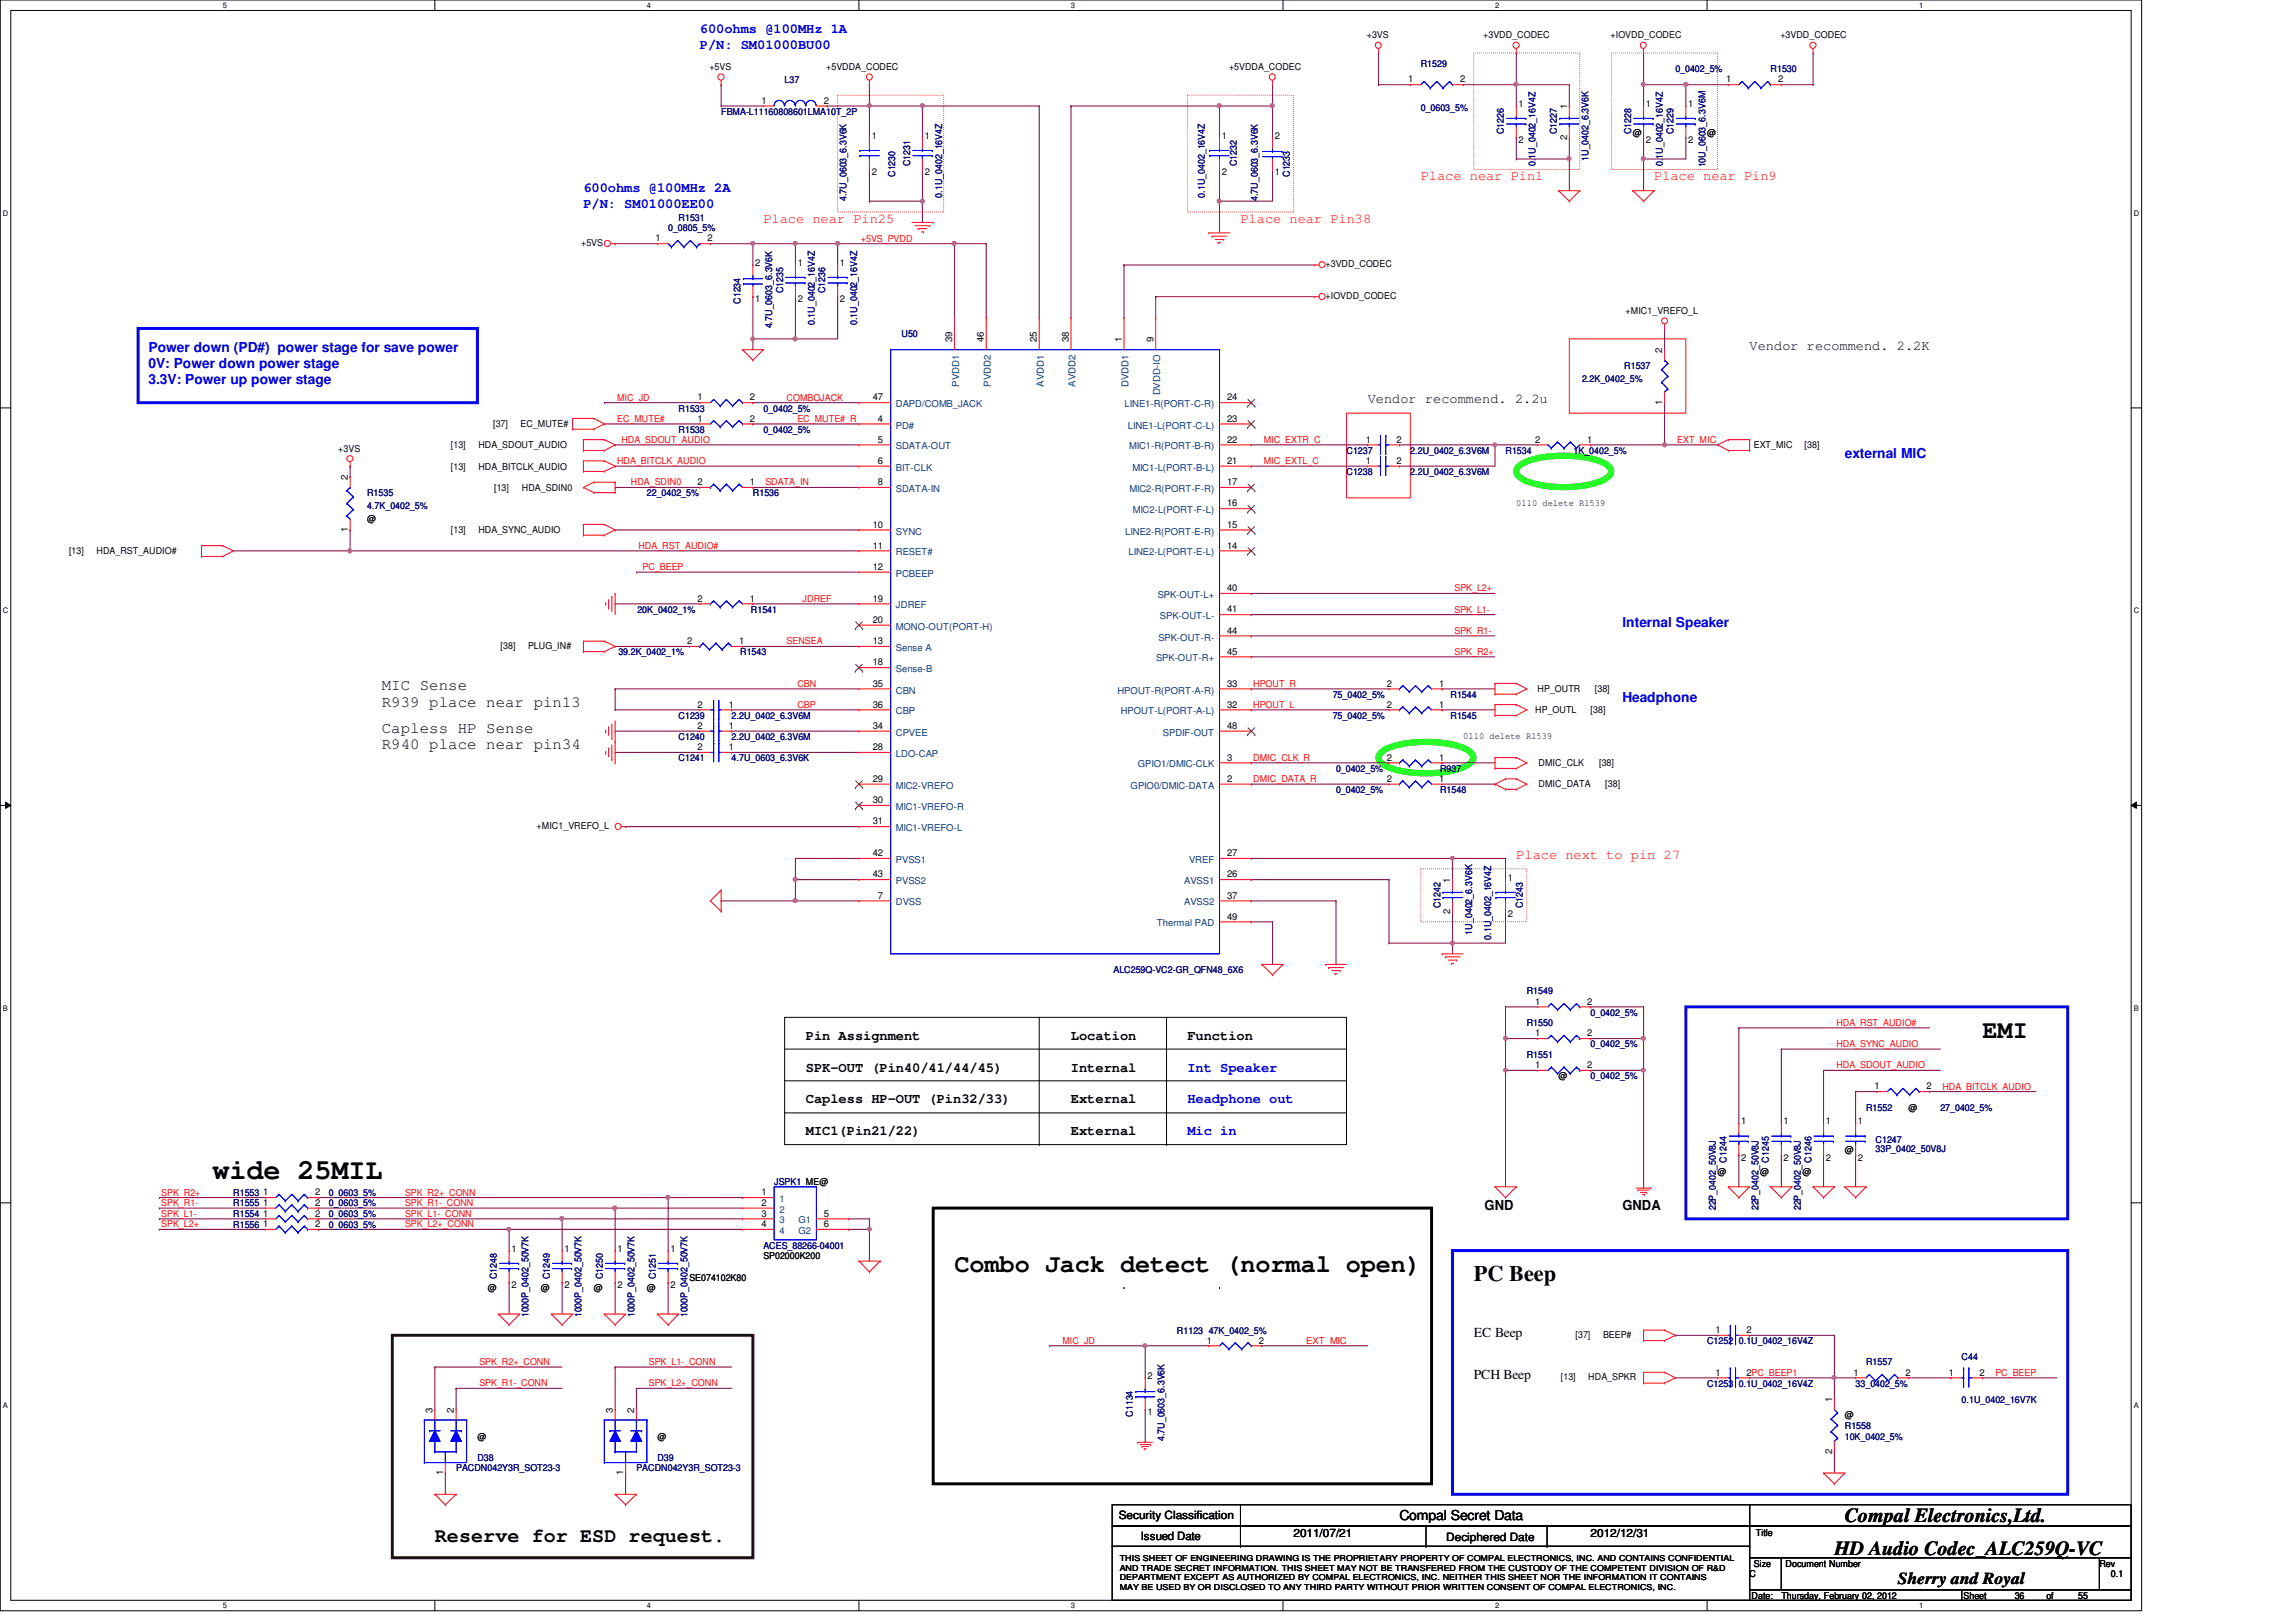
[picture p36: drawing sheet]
<svg xmlns="http://www.w3.org/2000/svg" width="297mm" height="210mm" viewBox="0 0 297 210" stroke-linecap="round" stroke-linejoin="round" font-family="sans-serif">
<defs><g id="words">
<text font-size="3.7" x="27.5" y="152.5">wide 25MIL</text>
<g font-size="3.3">
<text x="256.5" y="134.4">EMI</text>
<text x="123.5" y="164.5">Combo Jack detect (normal open)</text>
</g>
<text font-size="2.9" x="190.7" y="165.8">PC Beep</text>
<g font-size="2.6">
<text x="238.7" y="197">Compal Electronics,Ltd.</text>
<text x="56.3" y="199.6">Reserve for ESD request.</text>
<text x="237.3" y="201.2">HD Audio Codec_ALC259Q-VC</text>
</g>
<text font-size="2.2" x="245.5" y="205">Sherry and Royal</text>
<g font-size="2">
<text x="49.4" y="89.3">MIC Sense</text>
<text x="49.4" y="94.8">Capless HP Sense</text>
<text x="49.4" y="91.4">R939 place near pin13</text>
<text x="49.4" y="96.9">R940 place near pin34</text>
</g>
<g font-size="1.8" fill="#00f">
<text x="90.5" y="4.2">600ohms @100MHz 1A</text>
<text x="90.5" y="6.3">P/N: SM01000BU00</text>
<text x="75.5" y="24.8">600ohms @100MHz 2A</text>
<text x="75.5" y="26.9">P/N: SM01000EE00</text>
<text x="19.2" y="45.5">Power down (PD#) power stage for save power</text>
<text x="19.2" y="47.6">0V: Power down power stage</text>
<text x="19.2" y="49.7">3.3V: Power up power stage</text>
<text x="238.7" y="59.2">external MIC</text>
<text x="209.9" y="81.2">Internal Speaker</text>
<text x="209.9" y="90.8">Headphone</text>
<text x="153.6" y="138.7">Int Speaker</text>
<text x="153.6" y="142.8">Headphone out</text>
<text x="153.6" y="146.9">Mic in</text>
</g>
<g font-size="1.8" fill="#f00">
<text x="183.8" y="23.3">Place near Pin1</text>
<text x="214" y="23.3">Place near Pin9</text>
<text x="98.8" y="28.8">Place near Pin25</text>
<text x="160.5" y="28.8">Place near Pin38</text>
<text x="196.2" y="111.1">Place next to pin 27</text>
</g>
<g font-size="1.8">
<text x="226.4" y="45.3">Vendor recommend. 2.2K</text>
<text x="176.9" y="52.1">Vendor recommend. 2.2u</text>
<text x="104.3" y="134.5">Pin Assignment</text>
<text x="138.6" y="134.5">Location</text>
<text x="153.6" y="134.5">Function</text>
<text x="104.3" y="138.7">SPK-OUT (Pin40/41/44/45)</text>
<text x="104.3" y="142.8">Capless HP-OUT (Pin32/33)</text>
<text x="138.6" y="138.7">Internal</text>
<text x="138.6" y="142.8">External</text>
<text x="104.3" y="146.9">MIC1(Pin21/22)</text>
<text x="138.6" y="146.9">External</text>
<text x="192.1" y="156.6">GND</text>
<text x="209.9" y="156.6">GNDA</text>
<text x="190.7" y="173.1">EC Beep</text>
<text x="190.7" y="178.5">PCH Beep</text>
<text x="181.1" y="196.8">Compal Secret Data</text>
</g>
<g font-size="1.5">
<text x="144.7" y="196.6">Security Classification</text>
<text x="147.6" y="199.3">Issued Date</text>
<text x="167.3" y="198.8">2011/07/21</text>
<text x="187.1" y="199.4">Deciphered Date</text>
<text x="205.8" y="198.8">2012/12/31</text>
</g>
<g font-size="1.2">
<text x="176.8" y="5">+3VS</text>
<text x="191.9" y="5">+3VDD_CODEC</text>
<text x="208.4" y="5">+IOVDD_CODEC</text>
<text x="230.3" y="5">+3VDD_CODEC</text>
<text x="91.8" y="9.1">+5VS</text>
<text x="106.9" y="9.1">+5VDDA_CODEC</text>
<text x="159" y="9.1">+5VDDA_CODEC</text>
<text x="182.2" y="10.7">1</text>
<text x="188.9" y="10.7">2</text>
<text x="223.3" y="10.7">1</text>
<text x="230" y="10.7">2</text>
<text x="98.5" y="13.4">1</text>
<text x="106.6" y="13.4">2</text>
<text x="112.8" y="17.9">1</text>
<text x="119.6" y="17.9">1</text>
<text x="158.1" y="17.9">1</text>
<text x="164.9" y="17.9">2</text>
<text x="196.5" y="13.8">1</text>
<text x="202.7" y="14.1" transform="rotate(-90 202.7 14.1)">1</text>
<text x="211.2" y="17.6">@</text>
<text x="212.9" y="13.8">1</text>
<text x="218.4" y="13.8">1</text>
<text x="220.8" y="17.6">@</text>
<text x="112.8" y="22.7">2</text>
<text x="119.6" y="22.7">2</text>
<text x="158.1" y="22.7">2</text>
<text x="164.9" y="22.7">1</text>
<text x="196.5" y="18.5">2</text>
<text x="202.7" y="18.1" transform="rotate(-90 202.7 18.1)">2</text>
<text x="212.9" y="18.5">2</text>
<text x="218.4" y="18.5">2</text>
<text x="75.2" y="31.8">+5VS</text>
<text x="84.8" y="31.2">1</text>
<text x="91.5" y="31.2">2</text>
<text x="97.7" y="34.4">2</text>
<text x="103.2" y="34.4">1</text>
<text x="108.7" y="34.4">1</text>
<text x="171.5" y="34.6">+3VDD_CODEC</text>
<text x="97.7" y="39.1">1</text>
<text x="103.2" y="39.1">2</text>
<text x="108.7" y="39.1">2</text>
<text x="171.5" y="38.7">+IOVDD_CODEC</text>
<text x="210.3" y="40.6">+MIC1_VREFO_L</text>
<text x="123.2" y="44.3" transform="rotate(-90 123.2 44.3)">39</text>
<text x="127.3" y="44.3" transform="rotate(-90 127.3 44.3)">46</text>
<text x="134.2" y="44.3" transform="rotate(-90 134.2 44.3)">25</text>
<text x="138.3" y="44.3" transform="rotate(-90 138.3 44.3)">38</text>
<text x="145.1" y="44.3" transform="rotate(-90 145.1 44.3)">1</text>
<text x="149.2" y="44.3" transform="rotate(-90 149.2 44.3)">9</text>
<text x="215" y="45.6" transform="rotate(-90 215 45.6)">2</text>
<text x="90.3" y="51.8">1</text>
<text x="97" y="51.8">2</text>
<text x="112.9" y="51.8">47</text>
<text x="158.7" y="51.8">24</text>
<text x="215" y="52.4" transform="rotate(-90 215 52.4)">1</text>
<text x="43.8" y="58.5">+3VS</text>
<text x="58.3" y="58">[13]</text>
<text x="61.9" y="58">HDA_SDOUT_AUDIO</text>
<text x="63.8" y="55.3">[37]</text>
<text x="67.3" y="55.3">EC_MUTE#</text>
<text x="90.3" y="54.6">1</text>
<text x="97" y="54.6">2</text>
<text x="113.6" y="54.6">4</text>
<text x="113.6" y="57.3">5</text>
<text x="158.7" y="57.3">22</text>
<text x="158.7" y="54.6">23</text>
<text x="176.7" y="57.3">1</text>
<text x="180.7" y="57.3">2</text>
<text x="198.6" y="57.3">2</text>
<text x="205.4" y="57.3">1</text>
<text x="226.9" y="58">EXT_MIC</text>
<text x="233.5" y="58">[38]</text>
<text x="45" y="62.1" transform="rotate(-90 45 62.1)">2</text>
<text x="58.3" y="60.8">[13]</text>
<text x="61.9" y="60.8">HDA_BITCLK_AUDIO</text>
<text x="63.9" y="63.5">[13]</text>
<text x="67.5" y="63.5">HDA_SDIN0</text>
<text x="90.3" y="62.8">2</text>
<text x="97" y="62.8">1</text>
<text x="113.6" y="60">6</text>
<text x="113.6" y="62.8">8</text>
<text x="158.7" y="65.5">16</text>
<text x="158.7" y="62.8">17</text>
<text x="158.7" y="60">21</text>
<text x="176.7" y="60">1</text>
<text x="180.7" y="60">2</text>
<text x="196.2" y="65.4">0110 delete R1539</text>
<text x="8.9" y="71.8">[13]</text>
<text x="12.5" y="71.8">HDA_RST_AUDIO#</text>
<text x="45" y="68.8" transform="rotate(-90 45 68.8)">1</text>
<text x="47.5" y="67.5">@</text>
<text x="58.3" y="69">[13]</text>
<text x="61.9" y="69">HDA_SYNC_AUDIO</text>
<text x="112.9" y="68.3">10</text>
<text x="112.9" y="71">11</text>
<text x="158.7" y="71">14</text>
<text x="158.7" y="68.3">15</text>
<text x="90.3" y="77.9">2</text>
<text x="97" y="77.9">1</text>
<text x="112.9" y="73.7">12</text>
<text x="112.9" y="77.9">19</text>
<text x="158.7" y="76.5">40</text>
<text x="64.8" y="84">[38]</text>
<text x="68.3" y="84">PLUG_IN#</text>
<text x="88.9" y="83.4">2</text>
<text x="95.6" y="83.4">1</text>
<text x="112.9" y="83.4">13</text>
<text x="112.9" y="80.6">20</text>
<text x="158.7" y="79.2">41</text>
<text x="158.7" y="82">44</text>
<text x="112.9" y="86.1">18</text>
<text x="112.9" y="88.9">35</text>
<text x="158.7" y="88.9">33</text>
<text x="158.7" y="84.7">45</text>
<text x="179.4" y="88.9">2</text>
<text x="186.2" y="88.9">1</text>
<text x="198.9" y="89.6">HP_OUTR</text>
<text x="206.3" y="89.6">[38]</text>
<text x="90.3" y="91.6">2</text>
<text x="90.3" y="94.3">2</text>
<text x="94.3" y="91.6">1</text>
<text x="94.3" y="94.3">1</text>
<text x="112.9" y="94.3">34</text>
<text x="112.9" y="91.6">36</text>
<text x="158.7" y="91.6">32</text>
<text x="158.7" y="94.3">48</text>
<text x="179.4" y="91.6">2</text>
<text x="186.2" y="91.6">1</text>
<text x="189.3" y="95.6">0110 delete R1539</text>
<text x="198.6" y="92.3">HP_OUTL</text>
<text x="205.8" y="92.3">[38]</text>
<text x="90.3" y="97.1">2</text>
<text x="94.3" y="97.1">1</text>
<text x="112.9" y="97.1">28</text>
<text x="112.9" y="101.2">29</text>
<text x="158.7" y="101.2">2</text>
<text x="158.7" y="98.4">3</text>
<text x="179.4" y="101.2">2</text>
<text x="179.4" y="98.4">2</text>
<text x="186.2" y="101.2">1</text>
<text x="186.2" y="98.4">1</text>
<text x="199" y="101.8">DMIC_DATA</text>
<text x="199" y="99.2">DMIC_CLK</text>
<text x="206.9" y="99.2">[38]</text>
<text x="207.7" y="101.8">[38]</text>
<text x="69.4" y="107.3">+MIC1_VREFO_L</text>
<text x="112.9" y="103.9">30</text>
<text x="112.9" y="106.7">31</text>
<text x="112.9" y="110.8">42</text>
<text x="112.9" y="113.5">43</text>
<text x="158.7" y="113.5">26</text>
<text x="158.7" y="110.8">27</text>
<text x="195.1" y="114">1</text>
<text x="113.6" y="116.3">7</text>
<text x="158.7" y="116.3">37</text>
<text x="158.7" y="119">49</text>
<text x="187.6" y="118.2" transform="rotate(-90 187.6 118.2)">2</text>
<text x="187.6" y="114.2" transform="rotate(-90 187.6 114.2)">1</text>
<text x="195.1" y="118.7">2</text>
<text x="198.6" y="130">1</text>
<text x="205.4" y="130">2</text>
<text x="198.6" y="134.1">1</text>
<text x="205.4" y="134.1">2</text>
<text x="198.6" y="138.2">1</text>
<text x="201.6" y="139.7">@</text>
<text x="205.4" y="138.2">2</text>
<text x="242.5" y="141">1</text>
<text x="246.9" y="143.8">@</text>
<text x="249.3" y="141">2</text>
<text x="225.3" y="145.5">1</text>
<text x="230.8" y="145.5">1</text>
<text x="236.2" y="145.5">1</text>
<text x="238.7" y="149.3">@</text>
<text x="240.4" y="145.5">1</text>
<text x="34" y="154.7">1</text>
<text x="40.8" y="154.7">2</text>
<text x="98.5" y="154.7">1</text>
<text x="222.2" y="152">@</text>
<text x="225.3" y="150.2">2</text>
<text x="227.7" y="152">@</text>
<text x="230.8" y="150.2">2</text>
<text x="233.2" y="152">@</text>
<text x="236.2" y="150.2">2</text>
<text x="240.4" y="150.2">2</text>
<text x="34" y="157.4">1</text>
<text x="34" y="158.8">1</text>
<text x="34" y="156">1</text>
<text x="40.8" y="157.4">2</text>
<text x="40.8" y="158.8">2</text>
<text x="40.8" y="156">2</text>
<text x="66.2" y="162">1</text>
<text x="73" y="162">1</text>
<text x="79.9" y="162">1</text>
<text x="86.7" y="162">1</text>
<text x="98.5" y="156">2</text>
<text x="98.5" y="157.4">3</text>
<text x="98.5" y="158.8">4</text>
<text x="106.6" y="157.4">5</text>
<text x="106.6" y="158.8">6</text>
<text x="63.1" y="167.1">@</text>
<text x="66.2" y="166.7">2</text>
<text x="70" y="167.1">@</text>
<text x="73" y="166.7">2</text>
<text x="76.8" y="167.1">@</text>
<text x="79.9" y="166.7">2</text>
<text x="83.7" y="167.1">@</text>
<text x="86.7" y="166.7">2</text>
<text x="89.2" y="165.7">SE074102K80</text>
<text x="98.8" y="163">SP02000K200</text>
<text x="156.1" y="173.9">1</text>
<text x="162.9" y="173.9">2</text>
<text x="203.8" y="173.1">[37]</text>
<text x="207.4" y="173.1">BEEP#</text>
<text x="222" y="172.5">1</text>
<text x="225.9" y="172.5">2</text>
<text x="148.5" y="178.4">2</text>
<text x="201.9" y="178.6">[13]</text>
<text x="205.5" y="178.6">HDA_SPKR</text>
<text x="222" y="178">1</text>
<text x="225.9" y="178">2PC_BEEP1</text>
<text x="239.8" y="178">1</text>
<text x="246.5" y="178">2</text>
<text x="252.1" y="178">1</text>
<text x="256.1" y="178">2</text>
<text x="56" y="182.8" transform="rotate(-90 56 182.8)">3</text>
<text x="58.7" y="182.8" transform="rotate(-90 58.7 182.8)">2</text>
<text x="79.3" y="182.8" transform="rotate(-90 79.3 182.8)">3</text>
<text x="82" y="182.8" transform="rotate(-90 82 182.8)">2</text>
<text x="148.5" y="183.1">1</text>
<text x="237" y="181.4" transform="rotate(-90 237 181.4)">1</text>
<text x="238.7" y="183.6">@</text>
<text x="57.3" y="190.9" transform="rotate(-90 57.3 190.9)">1</text>
<text x="61.8" y="186.3">@</text>
<text x="80.6" y="190.9" transform="rotate(-90 80.6 190.9)">1</text>
<text x="85" y="186.3">@</text>
<text x="237" y="188.2" transform="rotate(-90 237 188.2)">2</text>
<text x="226.9" y="202.7">Size</text>
<text x="227.2" y="198.8">Title</text>
<text x="231" y="202.7">Document Number</text>
<text x="271.6" y="202.7">Rev</text>
<text x="226.4" y="204.1">C</text>
<text x="226.6" y="206.9">Date:</text>
<text x="230.5" y="206.9">Thursday, February 02, 2012</text>
<text x="254" y="206.9">Sheet</text>
<text x="260.6" y="206.9">36</text>
<text x="264.7" y="206.9">of</text>
<text x="268.9" y="206.9">55</text>
<text x="273.1" y="204.1">0.1</text>
</g>
<g font-size="1.2" fill="#000080">
<text x="101.5" y="10.7">L37</text>
<text x="183.8" y="8.7">R1529</text>
<text x="216.7" y="9.4">0_0402_5%</text>
<text x="229.1" y="9.4">R1530</text>
<text x="93.3" y="14.9">FBMA-L11160808601LMA10T_2P</text>
<text x="183.8" y="14.3">0_0603_5%</text>
<text x="194.6" y="17.4" transform="rotate(-90 194.6 17.4)">C1226</text>
<text x="201.4" y="17.4" transform="rotate(-90 201.4 17.4)">C1227</text>
<text x="211" y="17.4" transform="rotate(-90 211 17.4)">C1228</text>
<text x="216.5" y="17.4" transform="rotate(-90 216.5 17.4)">C1229</text>
<text x="115.8" y="22.9" transform="rotate(-90 115.8 22.9)">C1230</text>
<text x="117.8" y="21.5" transform="rotate(-90 117.8 21.5)">C1231</text>
<text x="160" y="21.5" transform="rotate(-90 160 21.5)">C1232</text>
<text x="166.9" y="22.9" transform="rotate(-90 166.9 22.9)">C1233</text>
<text x="198.7" y="21.5" transform="rotate(-90 198.7 21.5)">0.1U_0402_16V4Z</text>
<text x="205.5" y="20.8" transform="rotate(-90 205.5 20.8)">1U_0402_6.3V6K</text>
<text x="215.1" y="21.5" transform="rotate(-90 215.1 21.5)">0.1U_0402_16V4Z</text>
<text x="220.6" y="21.7" transform="rotate(-90 220.6 21.7)">10U_0603_6.3V6M</text>
<text x="86.4" y="29.9">0_0805_5%</text>
<text x="87.8" y="28.6">R1531</text>
<text x="109.5" y="26" transform="rotate(-90 109.5 26)">4.7U_0603_6.3V6K</text>
<text x="121.9" y="25.6" transform="rotate(-90 121.9 25.6)">0.1U_0402_16V4Z</text>
<text x="155.9" y="25.6" transform="rotate(-90 155.9 25.6)">0.1U_0402_16V4Z</text>
<text x="162.7" y="26" transform="rotate(-90 162.7 26)">4.7U_0603_6.3V6K</text>
<text x="95.8" y="39.3" transform="rotate(-90 95.8 39.3)">C1234</text>
<text x="101.3" y="38" transform="rotate(-90 101.3 38)">C1235</text>
<text x="106.8" y="38" transform="rotate(-90 106.8 38)">C1236</text>
<text x="99.9" y="42.5" transform="rotate(-90 99.9 42.5)">4.7U_0603_6.3V6K</text>
<text x="105.4" y="42.1" transform="rotate(-90 105.4 42.1)">0.1U_0402_16V4Z</text>
<text x="110.9" y="42.1" transform="rotate(-90 110.9 42.1)">0.1U_0402_16V4Z</text>
<text x="116.6" y="43.6">U50</text>
<text x="210.1" y="47.8">R1537</text>
<text x="87.8" y="53.3">R1533</text>
<text x="98.8" y="53.3">0_0402_5%</text>
<text x="204.7" y="49.4">2.2K_0402_5%</text>
<text x="87.8" y="56">R1538</text>
<text x="98.8" y="56">0_0402_5%</text>
<text x="174.2" y="58.7">C1237</text>
<text x="182.5" y="58.7">2.2U_0402_6.3V6M</text>
<text x="194.8" y="58.7">R1534</text>
<text x="203.6" y="58.7">1K_0402_5%</text>
<text x="47.5" y="64.2">R1535</text>
<text x="47.5" y="65.9">4.7K_0402_5%</text>
<text x="83.7" y="64.2">22_0402_5%</text>
<text x="97.4" y="64.2">R1536</text>
<text x="174.2" y="61.5">C1238</text>
<text x="182.5" y="61.5">2.2U_0402_6.3V6M</text>
<text x="82.5" y="79.3">20K_0402_1%</text>
<text x="97.2" y="79.3">R1541</text>
<text x="80" y="84.8">39.2K_0402_1%</text>
<text x="95.8" y="84.8">R1543</text>
<text x="87.8" y="93">C1239</text>
<text x="87.8" y="95.8">C1240</text>
<text x="94.7" y="93">2.2U_0402_6.3V6M</text>
<text x="94.7" y="95.8">2.2U_0402_6.3V6M</text>
<text x="172.4" y="90.3">75_0402_5%</text>
<text x="172.4" y="93">75_0402_5%</text>
<text x="187.7" y="90.3">R1544</text>
<text x="187.7" y="93">R1545</text>
<text x="87.8" y="98.5">C1241</text>
<text x="94.7" y="98.5">4.7U_0603_6.3V6K</text>
<text x="172.8" y="99.9">0_0402_5%</text>
<text x="186.3" y="99.9">R937</text>
<text x="172.8" y="102.6">0_0402_5%</text>
<text x="186.3" y="102.6">R1548</text>
<text x="186.3" y="117.5" transform="rotate(-90 186.3 117.5)">C1242</text>
<text x="197" y="117.5" transform="rotate(-90 197 117.5)">C1243</text>
<text x="144.1" y="125.9">ALC259Q-VC2-GR_QFN48_6X6</text>
<text x="190.5" y="120.9" transform="rotate(-90 190.5 120.9)">1U_0402_6.3V6K</text>
<text x="192.9" y="121.6" transform="rotate(-90 192.9 121.6)">0.1U_0402_16V4Z</text>
<text x="197.5" y="128.7">R1549</text>
<text x="205.8" y="131.4">0_0402_5%</text>
<text x="197.5" y="132.8">R1550</text>
<text x="197.5" y="136.9">R1551</text>
<text x="205.8" y="135.6">0_0402_5%</text>
<text x="205.8" y="139.7">0_0402_5%</text>
<text x="241.4" y="143.8">R1552</text>
<text x="251" y="143.8">27_0402_5%</text>
<text x="242.7" y="147.9">C1247</text>
<text x="242.7" y="149.1">33P_0402_50V8J</text>
<text x="30.2" y="154.7">R1553</text>
<text x="42.5" y="154.7">0_0603_5%</text>
<text x="100.2" y="153.4">JSPK1 ME@</text>
<text x="223.3" y="150.5" transform="rotate(-90 223.3 150.5)">C1244</text>
<text x="228.9" y="150.5" transform="rotate(-90 228.9 150.5)">C1245</text>
<text x="234.4" y="150.5" transform="rotate(-90 234.4 150.5)">C1246</text>
<text x="30.2" y="157.5">R1554</text>
<text x="30.2" y="158.9">R1556</text>
<text x="30.2" y="156.1">R1555</text>
<text x="42.5" y="157.5">0_0603_5%</text>
<text x="42.5" y="158.9">0_0603_5%</text>
<text x="42.5" y="156.1">0_0603_5%</text>
<text x="98.8" y="161.6">ACES_88266-04001</text>
<text x="222" y="156.6" transform="rotate(-90 222 156.6)">22P_0402_50V8J</text>
<text x="227.5" y="156.6" transform="rotate(-90 227.5 156.6)">22P_0402_50V8J</text>
<text x="233" y="156.6" transform="rotate(-90 233 156.6)">22P_0402_50V8J</text>
<text x="64.3" y="165.5" transform="rotate(-90 64.3 165.5)">C1248</text>
<text x="71.1" y="165.5" transform="rotate(-90 71.1 165.5)">C1249</text>
<text x="78" y="165.5" transform="rotate(-90 78 165.5)">C1250</text>
<text x="84.8" y="165.5" transform="rotate(-90 84.8 165.5)">C1251</text>
<text x="68.4" y="170.5" transform="rotate(-90 68.4 170.5)">1000P_0402_50V7K</text>
<text x="75.2" y="170.5" transform="rotate(-90 75.2 170.5)">1000P_0402_50V7K</text>
<text x="82.1" y="170.5" transform="rotate(-90 82.1 170.5)">1000P_0402_50V7K</text>
<text x="88.9" y="170.5" transform="rotate(-90 88.9 170.5)">1000P_0402_50V7K</text>
<text x="152.3" y="172.6">R1123 47K_0402_5%</text>
<text x="220.8" y="173.9">C1252 0.1U_0402_16V4Z</text>
<text x="220.8" y="179.5">C1253 0.1U_0402_16V4Z</text>
<text x="240.1" y="179.5">33_0402_5%</text>
<text x="241.4" y="176.7">R1557</text>
<text x="253.8" y="176">C44</text>
<text x="146.6" y="183.3" transform="rotate(-90 146.6 183.3)">C1134</text>
<text x="238.7" y="184.9">R1558</text>
<text x="253.8" y="181.6">0.1U_0402_16V7K</text>
<text x="59" y="190.4">PACDN042Y3R_SOT23-3</text>
<text x="61.8" y="189">D38</text>
<text x="82.3" y="190.4">PACDN042Y3R_SOT23-3</text>
<text x="85" y="189">D39</text>
<text x="150.7" y="186.5" transform="rotate(-90 150.7 186.5)">4.7U_0603_6.3V6K</text>
<text x="238.7" y="186.3">10K_0402_5%</text>
</g>
<g font-size="1.2" fill="#f00">
<text x="111.4" y="31.3">+5VS_PVDD</text>
<text x="79.8" y="51.9">MIC_JD</text>
<text x="101.8" y="51.9">COMBOJACK</text>
<text x="79.8" y="54.6">EC_MUTE#</text>
<text x="80.4" y="57.3">HDA_SDOUT_AUDIO</text>
<text x="103.2" y="54.6">EC_MUTE#_R</text>
<text x="163.5" y="57.3">MIC_EXTR_C</text>
<text x="217" y="57.3">EXT_MIC</text>
<text x="79.8" y="60.1">HDA_BITCLK_AUDIO</text>
<text x="81.6" y="62.8">HDA_SDIN0</text>
<text x="99" y="62.8">SDATA_IN</text>
<text x="163.5" y="60.1">MIC_EXTL_C</text>
<text x="82.6" y="71">HDA_RST_AUDIO#</text>
<text x="83.1" y="73.8">PC_BEEP</text>
<text x="103.8" y="77.9">JDREF</text>
<text x="188.2" y="76.5">SPK_L2+</text>
<text x="101.8" y="83.4">SENSEA</text>
<text x="188.2" y="79.3">SPK_L1-</text>
<text x="188.2" y="82">SPK_R1-</text>
<text x="103.2" y="88.9">CBN</text>
<text x="162.1" y="88.9">HPOUT_R</text>
<text x="188.2" y="84.8">SPK_R2+</text>
<text x="103.2" y="91.6">CBP</text>
<text x="162.1" y="91.6">HPOUT_L</text>
<text x="162.1" y="101.2">DMIC_DATA_R</text>
<text x="162.1" y="98.5">DMIC_CLK_R</text>
<text x="237.6" y="135.5">HDA_SYNC_AUDIO</text>
<text x="237.6" y="132.8">HDA_RST_AUDIO#</text>
<text x="237.6" y="138.3">HDA_SDOUT_AUDIO</text>
<text x="251.3" y="141">HDA_BITCLK_AUDIO</text>
<text x="20.9" y="154.7">SPK_R2+</text>
<text x="52.4" y="154.7">SPK_R2+_CONN</text>
<text x="20.9" y="158.8">SPK_L2+</text>
<text x="20.9" y="156.1">SPK_R1-</text>
<text x="20.9" y="157.5">SPK_L1-</text>
<text x="52.4" y="156.1">SPK_R1-_CONN</text>
<text x="52.4" y="157.5">SPK_L1-_CONN</text>
<text x="52.4" y="158.8">SPK_L2+_CONN</text>
<text x="137.5" y="173.9">MIC_JD</text>
<text x="169" y="173.9">EXT_MIC</text>
<text x="62" y="179.4">SPK_R1-_CONN</text>
<text x="62" y="176.7">SPK_R2+_CONN</text>
<text x="83.9" y="179.4">SPK_L2+_CONN</text>
<text x="83.9" y="176.7">SPK_L1-_CONN</text>
<text x="258.1" y="178.1">PC_BEEP</text>
</g>
<g font-size="1.2" fill="#004080">
<text x="115.9" y="52.7">DAPD/COMB_JACK</text>
<text x="124.1" y="50.1" transform="rotate(-90 124.1 50.1)">PVDD1</text>
<text x="128.2" y="50.1" transform="rotate(-90 128.2 50.1)">PVDD2</text>
<text x="135" y="50.1" transform="rotate(-90 135 50.1)">AVDD1</text>
<text x="139.1" y="50.1" transform="rotate(-90 139.1 50.1)">AVDD2</text>
<text x="145.5" y="52.7">LINE1-R(PORT-C-R)</text>
<text x="146" y="50.1" transform="rotate(-90 146 50.1)">DVDD1</text>
<text x="150.1" y="51.2" transform="rotate(-90 150.1 51.2)">DVDD-IO</text>
<text x="115.9" y="55.5">PD#</text>
<text x="115.9" y="58.2">SDATA-OUT</text>
<text x="145.9" y="55.5">LINE1-L(PORT-C-L)</text>
<text x="146.1" y="58.2">MIC1-R(PORT-B-R)</text>
<text x="115.9" y="60.9">BIT-CLK</text>
<text x="115.9" y="63.7">SDATA-IN</text>
<text x="146.1" y="63.7">MIC2-R(PORT-F-R)</text>
<text x="146.5" y="60.9">MIC1-L(PORT-B-L)</text>
<text x="115.9" y="69.2">SYNC</text>
<text x="115.9" y="71.9">RESET#</text>
<text x="145.6" y="69.2">LINE2-R(PORT-E-R)</text>
<text x="146" y="71.9">LINE2-L(PORT-E-L)</text>
<text x="146.6" y="66.4">MIC2-L(PORT-F-L)</text>
<text x="115.9" y="74.6">PCBEEP</text>
<text x="149.8" y="77.4">SPK-OUT-L+</text>
<text x="115.9" y="78.7">JDREF</text>
<text x="115.9" y="81.5">MONO-OUT(PORT-H)</text>
<text x="149.9" y="82.9">SPK-OUT-R-</text>
<text x="150.1" y="80.1">SPK-OUT-L-</text>
<text x="115.9" y="84.2">Sense A</text>
<text x="115.9" y="87">Sense-B</text>
<text x="115.9" y="89.7">CBN</text>
<text x="144.6" y="89.7">HPOUT-R(PORT-A-R)</text>
<text x="149.6" y="85.6">SPK-OUT-R+</text>
<text x="115.9" y="95.2">CPVEE</text>
<text x="115.9" y="92.5">CBP</text>
<text x="145" y="92.5">HPOUT-L(PORT-A-L)</text>
<text x="150.4" y="95.2">SPDIF-OUT</text>
<text x="115.9" y="98">LDO-CAP</text>
<text x="147.2" y="99.3">GPIO1/DMIC-CLK</text>
<text x="115.9" y="102.1">MIC2-VREFO</text>
<text x="115.9" y="104.8">MIC1-VREFO-R</text>
<text x="115.9" y="107.6">MIC1-VREFO-L</text>
<text x="146.3" y="102.1">GPIO0/DMIC-DATA</text>
<text x="115.9" y="111.7">PVSS1</text>
<text x="153.8" y="111.7">VREF</text>
<text x="115.9" y="117.2">DVSS</text>
<text x="115.9" y="114.4">PVSS2</text>
<text x="149.6" y="119.9">Thermal PAD</text>
<text x="153.2" y="114.4">AVSS1</text>
<text x="153.2" y="117.2">AVSS2</text>
<text x="100.8" y="155.6">1</text>
<text x="100.8" y="156.9">2</text>
<text x="100.8" y="158.3">3</text>
<text x="100.8" y="159.7">4</text>
<text x="103.3" y="158.3">G1</text>
<text x="103.3" y="159.7">G2</text>
</g>
<g font-size="1.1">
<text x="144.9" y="203.2">AND TRADE SECRET INFORMATION. THIS SHEET MAY NOT BE TRANSFERED FROM THE CUSTODY OF THE COMPETENT DIVISION OF R&amp;D</text>
<text x="144.9" y="202">THIS SHEET OF ENGINEERING DRAWING IS THE PROPRIETARY PROPERTY OF COMPAL ELECTRONICS, INC. AND CONTAINS CONFIDENTIAL</text>
<text x="144.9" y="204.5">DEPARTMENT EXCEPT AS AUTHORIZED BY COMPAL ELECTRONICS, INC. NEITHER THIS SHEET NOR THE INFORMATION IT CONTAINS</text>
<text x="144.9" y="205.7">MAY BE USED BY OR DISCLOSED TO ANY THIRD PARTY WITHOUT PRIOR WRITTEN CONSENT OF COMPAL ELECTRONICS, INC.</text>
</g>
<g font-size="1">
<text x="28.8" y="1">5</text>
<text x="83.7" y="1">4</text>
<text x="138.6" y="1">3</text>
<text x="193.4" y="1">2</text>
<text x="248.3" y="1">1</text>
<text x=".4" y="27.9">D</text>
<text x="276.1" y="27.9">D</text>
<text x=".4" y="79.4">C</text>
<text x="276.1" y="79.4">C</text>
<text x=".4" y="130.8">B</text>
<text x="276.1" y="130.8">B</text>
<text x=".4" y="182.2">A</text>
<text x="276.1" y="182.2">A</text>
<text x="28.8" y="208.1">5</text>
<text x="83.7" y="208.1">4</text>
<text x="138.6" y="208.1">3</text>
<text x="193.4" y="208.1">2</text>
<text x="248.3" y="208.1">1</text>
</g>
</g></defs>
<path d="M0 0h277.1v208.4h-277.1zM1.4 1.4h274.3v205.7h-274.3z" fill="none" stroke="#000" stroke-width=".13"/>
<g fill="#fff">
<path d="M28.8 .1h.6v1.1h-.6z"/>
<path d="M28.8 207.2h.6v1.1h-.6z"/>
</g>
<path d="M56.3 0v1.4M56.3 207.1v1.3" fill="none" stroke="#000" stroke-width=".13"/>
<g fill="#fff">
<path d="M83.7 .1h.5v1.1h-.5z"/>
<path d="M83.7 207.2h.5v1.1h-.5z"/>
</g>
<path d="M111.1 0v1.4M111.1 207.1v1.3" fill="none" stroke="#000" stroke-width=".13"/>
<g fill="#fff">
<path d="M138.6 .1h.5v1.1h-.5z"/>
<path d="M138.6 207.2h.5v1.1h-.5z"/>
</g>
<path d="M166 0v1.4M166 207.1v1.3" fill="none" stroke="#000" stroke-width=".13"/>
<g fill="#fff">
<path d="M193.4 .1h.6v1.1h-.6z"/>
<path d="M193.4 207.2h.6v1.1h-.6z"/>
</g>
<path d="M220.8 0v1.4M220.8 207.1v1.3" fill="none" stroke="#000" stroke-width=".13"/>
<g fill="#fff">
<path d="M248.3 .1h.5v1.1h-.5z"/>
<path d="M248.3 207.2h.5v1.1h-.5z"/>
<path d="M.4 27.1h.7v1.1h-.7z"/>
<path d="M276.1 27.1h.7v1.1h-.7z"/>
<path d="M.4 78.5h.7v1.1h-.7z"/>
<path d="M276.1 78.5h.7v1.1h-.7z"/>
</g>
<path d="M0 52.8h1.4M275.7 52.8h1.4" fill="none" stroke="#000" stroke-width=".13"/>
<g fill="#fff">
<path d="M.4 129.9h.6v1.1h-.6z"/>
<path d="M276.1 129.9h.6v1.1h-.6z"/>
</g>
<path d="M0 104.2h1.4M.7 103.8l.7 .4-.7 .4zM275.7 104.2l.7-.4v.8zM275.7 104.2h1.4" fill="none" stroke="#000" stroke-width=".13"/>
<path d="M.7 103.8l.7 .4-.7 .4zM275.7 104.2l.7-.4v.8z" fill="#000"/>
<g fill="#fff">
<path d="M.4 181.4h.6v1.1h-.6z"/>
<path d="M276.1 181.4h.6v1.1h-.6z"/>
</g>
<g fill="none" stroke="#000" stroke-width=".13">
<path d="M101.5 131.7h72.7v16.4h-72.7zM101.5 139.9h72.7M101.5 135.8h72.7M134.4 131.7v16.4M150.9 131.7v16.4M174.2 139.9h.1M174.2 135.8h.1M0 155.7h1.4M101.5 144h72.7M134.4 148.1h.1M150.9 148.1h.1M174.2 144h.1"/>
<path d="M275.7 155.7h1.4M145.4 166.6h.1M157.8 166.6h.1"/>
</g>
<path d="M108.4 12.3h13.7v15.1h-13.7zM153.6 12.3h13.7v15.1h-13.7zM190.7 6.9h13.7v15h-13.7zM208.5 6.9h13.7v15h-13.7zM183.8 112.4h13.7v6.9h-13.7z" fill="none" stroke="#f00" stroke-width=".13" stroke-dasharray="0 .3"/>
<path d="M174.2 53.5h8.3v10.9h-8.3zM203 43.9h15.1v9.6h-15.1z" fill="none" stroke="#f00" stroke-width=".13"/>
<path d="M17.9 42.5h43.9v9.6h-43.9zM218.1 130.3h49.4v27.4h-49.4zM187.9 161.8h79.6v31.6h-79.6z" fill="none" stroke="#00f" stroke-width=".38"/>
<path d="M196.5 60.3a8.5 8.5 0 0 1 4.7-1.3 13.6 13.6 0 0 1 6.4 1 1.01 1.01 0 0 1 .5 1.7 8.7 8.7 0 0 1-4.7 1.3 13.4 13.4 0 0 1-6.4-1 1.01 1.01 0 0 1-.5-1.7zM178.7 97.3a8.5 8.5 0 0 1 4.7-1.3 13.6 13.6 0 0 1 6.4 1 1.01 1.01 0 0 1 .4 1.7 8.7 8.7 0 0 1-4.6 1.3 13.4 13.4 0 0 1-6.4-.9 1.01 1.01 0 0 1-.5-1.8z" fill="none" stroke="#0f0" stroke-width=".8"/>
<path d="M120.7 156.3h64.5v35.7h-64.5z" fill="none" stroke="#000" stroke-width=".38"/>
<path d="M50.8 172.8h46.6v28.8h-46.6z" fill="none" stroke="#400000" stroke-width=".38"/>
<g fill="none" stroke="#800040" stroke-width=".13">
<path d="M196.2 17.8h.1M196.2 11h.1M196.2 11v2.7M196.2 17.8v2.8M234.6 11h.1M234.6 6.9v4.1M196.2 20.6h.1M196.2 20.6h6.8M97.4 54.9h.1M97.4 54.9h13.7M161.9 101.5h.1M161.9 101.5h17.8"/>
<path d="M164.6 119.3h.1M164.6 119.3v5.5M186.6 101.5h6.8M193.4 101.5h.1M194.8 134.4h.1M194.8 130.3h.1M194.8 134.4h4.1M194.8 130.3v4.1M205.8 134.4h.1M212.6 130.3h.1M212.6 130.3v4.1h-6.8"/>
</g>
<circle cx="203" cy="20.5" r=".26" fill="#f0f"/>
<circle cx="203" cy="20.5" r=".26" fill="none" stroke="#f0f" stroke-width=".13"/>
<path d="M196.2 11h.1M196.2 11h6.8" fill="none" stroke="#800040" stroke-width=".13"/>
<circle cx="196.1" cy="10.9" r=".26" fill="#f0f"/>
<circle cx="196.1" cy="10.9" r=".26" fill="none" stroke="#f0f" stroke-width=".13"/>
<g fill="none" stroke="#800040" stroke-width=".13">
<path d="M178.3 6.9h.1M178.3 11h.1M178.3 6.9v4.1M178.3 11h4.2M189.3 11h.1M196.2 6.9h.1M196.2 6.9v4.1h-6.9M212.6 6.9h.1M212.6 6.9v4.1M218.1 17.8h.1M218.1 17.8v2.8h-5.5M203 20.6h.1"/>
<path d="M203 20.6v4.1M212.6 20.6h.1M212.6 20.6v4.1"/>
</g>
<circle cx="212.6" cy="20.5" r=".26" fill="#f0f"/>
<circle cx="212.6" cy="20.5" r=".26" fill="none" stroke="#f0f" stroke-width=".13"/>
<path d="M212.6 17.8h.1M212.6 11h.1M212.6 11v2.7M212.6 17.8v2.8M212.6 11h5.5" fill="none" stroke="#800040" stroke-width=".13"/>
<circle cx="218.1" cy="10.9" r=".26" fill="#f0f"/>
<circle cx="218.1" cy="10.9" r=".26" fill="none" stroke="#f0f" stroke-width=".13"/>
<circle cx="212.6" cy="10.9" r=".26" fill="#f0f"/>
<circle cx="212.6" cy="10.9" r=".26" fill="none" stroke="#f0f" stroke-width=".13"/>
<path d="M218.1 11h.1M218.1 11h5.5M218.1 11v2.7M230.5 11h.1M230.5 11h4.1" fill="none" stroke="#800040" stroke-width=".13"/>
<circle cx="218.1" cy="10.9" r=".26" fill="#f0f"/>
<circle cx="218.1" cy="10.9" r=".26" fill="none" stroke="#f0f" stroke-width=".13"/>
<g fill="none" stroke="#800040" stroke-width=".13">
<path d="M161.9 79.5h.1M161.9 76.8h.1M161.9 79.5h31.5M161.9 76.8h31.5M161.9 91.9h.1M161.9 89.2h.1M161.9 82.3h.1M161.9 85h.1M161.9 91.9h17.8M161.9 89.2h17.8M161.9 82.3h31.5M161.9 85h31.5"/>
<path d="M186.6 89.2h.1M186.6 91.9h.1M186.6 91.9h6.8M186.6 89.2h6.8M161.9 113.8h.1M161.9 116.6h.1M161.9 113.8h17.8M161.9 116.6h10.9M172.8 116.6h.1M172.8 116.6v8.2M187.9 111.1h.1M187.9 111.1h6.9"/>
<path d="M187.9 122h.1M187.9 122v1.4"/>
</g>
<circle cx="187.9" cy="111" r=".25" fill="#f0f"/>
<circle cx="187.9" cy="111" r=".25" fill="none" stroke="#f0f" stroke-width=".13"/>
<path d="M187.9 122h.1M187.9 122h6.9" fill="none" stroke="#800040" stroke-width=".13"/>
<circle cx="187.9" cy="122" r=".26" fill="#f0f"/>
<circle cx="187.9" cy="122" r=".26" fill="none" stroke="#f0f" stroke-width=".13"/>
<g fill="none" stroke="#800040" stroke-width=".13">
<path d="M161.9 98.7h.1M161.9 98.7h17.8M186.6 98.7h.1M186.6 98.7h6.8M179.7 113.8h.1M179.7 113.8v8.2M194.8 111.1h.1M194.8 117.9h.1M194.8 111.1v2.7M194.8 117.9v4.1M179.7 122h.1M179.7 122h8.2"/>
<path d="M194.8 138.5h.1M194.8 138.5v15.1"/>
</g>
<circle cx="194.8" cy="138.5" r=".25" fill="#f0f"/>
<circle cx="194.8" cy="138.5" r=".25" fill="none" stroke="#f0f" stroke-width=".13"/>
<path d="M212.6 138.5h.1M212.6 138.5v15.1" fill="none" stroke="#800040" stroke-width=".13"/>
<circle cx="212.6" cy="138.5" r=".25" fill="#f0f"/>
<circle cx="212.6" cy="138.5" r=".25" fill="none" stroke="#f0f" stroke-width=".13"/>
<path d="M193.4 57.6h.1M193.4 57.6h5.5M194.8 130.3h.1M194.8 130.3h4.1M205.8 130.3h.1M205.8 130.3h6.8" fill="none" stroke="#800040" stroke-width=".13"/>
<path d="M193.2 57.4l.2-.1 .2 .1-.1 .3-.1 .1-.2-.1z" fill-rule="evenodd" fill="#f0f"/>
<path d="M193.2 57.4l.2-.1 .2 .1-.1 .3-.1 .1-.2-.1z" fill="none" stroke="#f0f" stroke-width=".13"/>
<path d="M161.9 57.6h.1M161.9 57.6h15M215.3 57.6h.1M215.3 57.6h6.9" fill="none" stroke="#800040" stroke-width=".13"/>
<circle cx="215.3" cy="57.6" r=".26" fill="#f0f"/>
<circle cx="215.3" cy="57.6" r=".26" fill="none" stroke="#f0f" stroke-width=".13"/>
<g fill="none" stroke="#800040" stroke-width=".13">
<path d="M205.8 57.6h.1M215.3 42.5h.1M215.3 52.1h.1M215.3 42.5v2.8M215.3 52.1v5.5h-9.5M161.9 60.3h.1M161.9 60.3h15M181.1 60.3h.1M181.1 60.3h12.3M161.9 119.3h.1M161.9 119.3h2.7M194.8 138.5h.1"/>
<path d="M194.8 134.4h.1M194.8 138.5h4.1M194.8 134.4v4.1M205.8 138.5h.1M205.8 138.5h6.8"/>
</g>
<circle cx="194.8" cy="134.4" r=".26" fill="#f0f"/>
<circle cx="194.8" cy="134.4" r=".26" fill="none" stroke="#f0f" stroke-width=".13"/>
<path d="M212.6 134.4h.1M212.6 134.4v4.1" fill="none" stroke="#800040" stroke-width=".13"/>
<circle cx="212.6" cy="134.4" r=".26" fill="#f0f"/>
<circle cx="212.6" cy="134.4" r=".26" fill="none" stroke="#f0f" stroke-width=".13"/>
<path d="M226.4 172.8h.1M226.4 172.8h10.9M237.3 178.3h.1M237.3 178.3v2.7" fill="none" stroke="#800040" stroke-width=".13"/>
<circle cx="237.3" cy="178.3" r=".26" fill="#f0f"/>
<circle cx="237.3" cy="178.3" r=".26" fill="none" stroke="#f0f" stroke-width=".13"/>
<g fill="none" stroke="#800040" stroke-width=".13">
<path d="M79.6 156.3h.1M79.6 156.3h16.5M216.7 178.3h.1M216.7 172.8h.1M216.7 178.3h5.5M216.7 172.8h5.5M226.4 178.3h.1M226.4 178.3h13.7M237.3 172.8h.1M237.3 178.3h.1M237.3 172.8v5.5M256.5 178.3h.1"/>
<path d="M256.5 178.3h9.6M237.3 187.9h.1M237.3 187.9v2.7"/>
</g>
<circle cx="79.5" cy="156.3" r=".26" fill="#f0f"/>
<circle cx="79.5" cy="156.3" r=".26" fill="none" stroke="#f0f" stroke-width=".13"/>
<path d="M20.6 159.1h.1M20.6 155h.1M20.6 156.3h.1M20.6 157.7h.1M20.6 159.1h13.7M20.6 155h13.7M20.6 156.3h13.7M20.6 157.7h13.7M86.4 155h.1M86.4 155h9.7" fill="none" stroke="#800040" stroke-width=".13"/>
<circle cx="86.4" cy="154.9" r=".26" fill="#f0f"/>
<circle cx="86.4" cy="154.9" r=".26" fill="none" stroke="#f0f" stroke-width=".13"/>
<path d="M65.9 159.1h.1M65.9 159.1h30.2" fill="none" stroke="#800040" stroke-width=".13"/>
<circle cx="65.8" cy="159.1" r=".25" fill="#f0f"/>
<circle cx="65.8" cy="159.1" r=".25" fill="none" stroke="#f0f" stroke-width=".13"/>
<path d="M72.7 157.7h.1M72.7 157.7h23.4" fill="none" stroke="#800040" stroke-width=".13"/>
<circle cx="72.7" cy="157.7" r=".26" fill="#f0f"/>
<circle cx="72.7" cy="157.7" r=".26" fill="none" stroke="#f0f" stroke-width=".13"/>
<g fill="none" stroke="#800040" stroke-width=".13">
<path d="M119.3 26h.1M119.3 26v2.8M78.2 54.9h.1M78.2 54.9h12.3M45.3 71.3h.1M45.3 71.3h65.8M225 133h.1M225 133v12.4M225 133h24.6M230.5 135.8h.1M230.5 135.8h20.5M230.5 135.8v9.6"/>
<path d="M235.9 138.5h.1M235.9 138.5h15.1M235.9 138.5v6.9M41.2 155h.1M41.2 156.3h.1M41.2 157.7h.1M41.2 159.1h.1M41.2 155h45.2M41.2 156.3h38.4M41.2 157.7h31.5M41.2 159.1h24.7M65.9 159.1h.1"/>
<path d="M65.9 159.1v2.7M72.7 157.7h.1M72.7 157.7v4.1M79.6 156.3h.1M79.6 156.3v5.5M86.4 155h.1M86.4 155v6.8M225 149.5h.1M225 149.5v4.1M230.5 149.5h.1M230.5 149.5v4.1M235.9 149.5h.1"/>
<path d="M235.9 149.5v4.1M240.1 141.3h.1M240.1 149.5h.1M240.1 141.3v4.1M240.1 149.5v4.1M240.1 141.3h2.7M249.6 141.3h.1M249.6 141.3h13.8M65.9 165.9h.1M65.9 165.9v4.2M72.7 165.9h.1M72.7 165.9v4.2"/>
<path d="M79.6 165.9h.1M79.6 165.9v4.2M86.4 165.9h.1M86.4 165.9v4.2"/>
</g>
<circle cx="119.3" cy="26" r=".26" fill="#f0f"/>
<circle cx="119.3" cy="26" r=".26" fill="none" stroke="#f0f" stroke-width=".13"/>
<path d="M119.3 13.7h.1M119.3 13.7h15.1" fill="none" stroke="#800040" stroke-width=".13"/>
<circle cx="119.3" cy="13.7" r=".26" fill="#f0f"/>
<circle cx="119.3" cy="13.7" r=".26" fill="none" stroke="#f0f" stroke-width=".13"/>
<g fill="none" stroke="#800040" stroke-width=".13">
<path d="M93.3 11h.1M93.3 11v2.7M112.5 11h.1M112.5 11v2.7M119.3 13.7h.1M119.3 13.7v4.1M138.6 13.7h.1M138.6 13.7h19.2M112.5 26h.1M112.5 26h6.8M145.4 34.3h.1M145.4 34.3v6.8"/>
<path d="M78.2 52.1h.1M78.2 52.1h12.3M97.4 52.1h.1M97.4 52.1h13.7M30.2 71.3h.1M30.2 71.3h15.1M79.6 78.1h.1M79.6 78.1h10.9M97.4 78.1h.1M97.4 78.1h13.7"/>
</g>
<circle cx="45.2" cy="71.3" r=".26" fill="#f0f"/>
<circle cx="45.2" cy="71.3" r=".26" fill="none" stroke="#f0f" stroke-width=".13"/>
<path d="M157.8 26h.1M157.8 26v4.1M45.3 68.6h.1M45.3 60.3h.1M45.3 60.3v1.4M45.3 68.6v2.7M79.6 60.3h.1M79.6 60.3h31.5M82.3 74h.1M82.3 74h28.8" fill="none" stroke="#800040" stroke-width=".13"/>
<circle cx="157.7" cy="26" r=".26" fill="#f0f"/>
<circle cx="157.7" cy="26" r=".26" fill="none" stroke="#f0f" stroke-width=".13"/>
<path d="M157.8 13.7h.1M157.8 13.7h6.8" fill="none" stroke="#800040" stroke-width=".13"/>
<circle cx="157.7" cy="13.7" r=".26" fill="#f0f"/>
<circle cx="157.7" cy="13.7" r=".26" fill="none" stroke="#f0f" stroke-width=".13"/>
<path d="M157.8 13.7h.1M157.8 13.7v4.1M164.6 11h.1M164.6 13.7h.1M164.6 11v6.8" fill="none" stroke="#800040" stroke-width=".13"/>
<circle cx="164.6" cy="13.7" r=".26" fill="#f0f"/>
<circle cx="164.6" cy="13.7" r=".26" fill="none" stroke="#f0f" stroke-width=".13"/>
<g fill="none" stroke="#800040" stroke-width=".13">
<path d="M112.5 13.7h.1M112.5 13.7h6.8M138.6 13.7h.1M138.6 13.7v27.4M157.8 21.9h.1M157.8 26h.1M157.8 21.9v4.1M164.6 21.9h.1M164.6 21.9v4.1h-6.8M79.6 89.2h.1M79.6 89.2v2.7M79.6 89.2h31.5"/>
<path d="M94.7 91.9h.1M94.7 91.9h16.4"/>
</g>
<circle cx="112.5" cy="13.7" r=".26" fill="#f0f"/>
<circle cx="112.5" cy="13.7" r=".26" fill="none" stroke="#f0f" stroke-width=".13"/>
<path d="M119.3 21.9h.1M119.3 21.9v4.1M123.5 31.5h.1M123.5 31.5h4.1M127.6 31.5h.1M127.6 31.5v9.6M149.5 38.4h.1M149.5 38.4h20.6M102.9 111.1h.1M102.9 111.1v2.7" fill="none" stroke="#800040" stroke-width=".13"/>
<circle cx="102.9" cy="113.8" r=".26" fill="#f0f"/>
<circle cx="102.9" cy="113.8" r=".26" fill="none" stroke="#f0f" stroke-width=".13"/>
<path d="M93.3 13.7h.1M93.3 13.7h5.5M134.4 13.7h.1M134.4 13.7v27.4M123.5 31.5h.1M123.5 31.5v9.6M149.5 38.4h.1M149.5 38.4v2.7M94.7 94.6h.1M94.7 94.6h16.4M102.9 111.1h.1M102.9 111.1h8.2" fill="none" stroke="#800040" stroke-width=".13"/>
<circle cx="123.4" cy="31.5" r=".26" fill="#f0f"/>
<circle cx="123.4" cy="31.5" r=".26" fill="none" stroke="#f0f" stroke-width=".13"/>
<path d="M79.6 63.1h.1M79.6 68.6h.1M79.6 63.1h10.9M79.6 68.6h31.5M97.4 63.1h.1M97.4 63.1h13.7M80.9 107h.1M80.9 107h30.2M93.3 116.6h.1M102.9 113.8h.1M102.9 113.8h8.2M102.9 113.8v2.8h-9.6" fill="none" stroke="#800040" stroke-width=".13"/>
<circle cx="102.9" cy="116.5" r=".26" fill="#f0f"/>
<circle cx="102.9" cy="116.5" r=".26" fill="none" stroke="#f0f" stroke-width=".13"/>
<g fill="none" stroke="#800040" stroke-width=".13">
<path d="M107 13.7h.1M107 13.7h5.5M145.4 34.3h.1M145.4 34.3h24.7M102.9 43.9h.1M102.9 43.9h5.5M79.6 83.7h.1M79.6 97.4h.1M79.6 83.7h9.6M79.6 97.4h10.9M94.7 97.4h.1M94.7 97.4h16.4"/>
<path d="M96.1 83.7h.1M96.1 83.7h15"/>
</g>
<circle cx="102.9" cy="43.9" r=".26" fill="#f0f"/>
<circle cx="102.9" cy="43.9" r=".26" fill="none" stroke="#f0f" stroke-width=".13"/>
<path d="M79.6 31.5h.1M79.6 31.5h5.4M97.4 38.4h.1M97.4 31.5h.1M97.4 31.5h5.5M97.4 31.5v2.8M97.4 38.4v5.5M108.4 38.4h.1M108.4 38.4v5.5" fill="none" stroke="#800040" stroke-width=".13"/>
<path d="M97.2 31.3l.2-.1 .2 .2-.1 .3h-.1h-.2z" fill-rule="evenodd" fill="#f0f"/>
<path d="M97.2 31.3l.2-.1 .2 .2-.1 .3h-.1h-.2z" fill="none" stroke="#f0f" stroke-width=".13"/>
<path d="M108.4 31.5h.1M108.4 31.5v2.8M108.4 31.5h15.1" fill="none" stroke="#800040" stroke-width=".13"/>
<circle cx="108.4" cy="31.5" r=".26" fill="#f0f"/>
<circle cx="108.4" cy="31.5" r=".26" fill="none" stroke="#f0f" stroke-width=".13"/>
<path d="M91.9 31.5h.1M91.9 31.5h5.5M97.4 43.9h.1M97.4 43.9v1.4" fill="none" stroke="#800040" stroke-width=".13"/>
<path d="M97.2 43.7l.2-.1 .2 .1-.1 .3-.1 .1-.2-.1z" fill-rule="evenodd" fill="#f0f"/>
<path d="M97.2 43.7l.2-.1 .2 .1-.1 .3-.1 .1-.2-.1z" fill="none" stroke="#f0f" stroke-width=".13"/>
<path d="M102.9 31.5h.1M102.9 38.4h.1M102.9 38.4v5.5h-5.5M102.9 31.5v2.8M102.9 31.5h5.5M97.4 43.9h.1" fill="none" stroke="#800040" stroke-width=".13"/>
<circle cx="102.9" cy="31.5" r=".26" fill="#f0f"/>
<circle cx="102.9" cy="31.5" r=".26" fill="none" stroke="#f0f" stroke-width=".13"/>
<g fill="none" stroke="#800040" stroke-width=".13">
<path d="M203 13.7h.1M203 11v2.7M203 17.8v2.8M203 20.6h.1M79.6 57.6h.1M79.6 57.6h31.5M181.1 57.6h.1M181.1 57.6h12.3M193.4 57.6h.1M193.4 57.6v2.7M102.9 116.6h.1M102.9 116.6h8.2"/>
<path d="M161.9 111.1h.1M161.9 111.1h26v2.7M187.9 113.8h.1M187.9 117.9v4.1M187.9 122h.1M135.8 174.2h.1M135.8 174.2h20.6M148.2 174.2h.1M148.2 174.2v4.1M163.2 174.2h.1M163.2 174.2h13.7M148.2 182.4h.1"/>
<path d="M148.2 182.4v4.1"/>
</g>
<circle cx="148.1" cy="174.2" r=".26" fill="#f0f"/>
<circle cx="148.1" cy="174.2" r=".26" fill="none" stroke="#f0f" stroke-width=".13"/>
<path d="M112.5 17.8h.1M112.5 13.7v4.1M112.5 26h.1M112.5 21.9v4.1M109.8 157.7h.1M109.8 159.1h.1M109.8 157.7h2.7M109.8 159.1h2.7M112.5 159.1h.1M112.5 159.1v4.1" fill="none" stroke="#800040" stroke-width=".13"/>
<circle cx="112.5" cy="159.1" r=".25" fill="#f0f"/>
<circle cx="112.5" cy="159.1" r=".25" fill="none" stroke="#f0f" stroke-width=".13"/>
<g fill="none" stroke="#800040" stroke-width=".13">
<path d="M79.6 91.9h.1M79.6 94.6h.1M79.6 91.9h10.9M79.6 94.6h10.9M112.5 157.7h.1M112.5 157.7v1.4M56.3 176.9h.1M56.3 176.9h16.4M56.3 176.9v5.5M59 179.7h.1M59 179.7h13.7M59 179.7v2.7"/>
<path d="M79.6 176.9h.1M79.6 176.9h15.1M79.6 176.9v5.5M82.3 179.7h.1M82.3 179.7h12.4M82.3 179.7v2.7M246.9 178.3h5.5M252.4 178.3h.1M57.6 190.6h.1M57.6 190.6v2.8M80.9 190.6h.1M80.9 190.6v2.8"/>
</g>
<g fill="none" stroke="#f00" stroke-width=".13">
<path d="M93.3 11h.1M93.3 10.4v.6M112.5 11h.1M112.5 10.4v.6M119.3 17.8h.1M119.3 17.8v1.4M164.6 11h.1M164.6 10.4v.6M178.3 6.9h.1M178.3 6.3v.6M196.2 6.9h.1M196.2 13.7h.1"/>
<path d="M196.2 17.8h.1M196.2 6.3v.6M196.2 13.7v1.4M196.2 16.4v1.4M203 13.7h.1M203 17.8h.1M203 13.7v1.4M203 16.4v1.4M212.6 6.9h.1M212.6 6.3v.6M218.1 13.7h.1M218.1 17.8h.1"/>
<path d="M218.1 13.7v1.4M218.1 16.4v1.4M234.6 6.9h.1M234.6 6.3v.6M79 31.5h.6M79.6 31.5h.1M118 28.8h2.7M118.4 29.2h1.9M118.8 29.6h.1M118.8 29.6h1.1M119.2 30h.3M119.3 21.9h.1"/>
<path d="M119.3 20.6v1.3M119.5 30h.1M120.3 29.2h.1M120.7 28.8h.1M156.4 30.1h.1M156.4 30.1h2.7M156.8 30.6h.1M156.8 30.6h1.9M157.2 31h1.1M157.6 31.4h.1M157.6 31.4h.3M158.3 31h.1"/>
<path d="M170.1 38.4h.1M170.1 34.3h.1M170.1 38.4h.5M170.1 34.3h.5M201.6 24.7h.1M201.6 24.7h2.8M201.6 24.7l1.4 1.3M203 26h.1M204.4 24.7h.1M204.4 24.7l-1.4 1.3M211.2 24.7h.1M211.2 24.7h2.8"/>
<path d="M211.2 24.7l1.4 1.3M212.6 26h.1M214 24.7h.1M214 24.7l-1.4 1.3M45.3 59.8v.5M74.1 55.5h.1M74.1 54.1h.1M74.1 54.1h2.7M74.1 55.5h2.7M74.1 54.1v1.4M75.5 59.6h.1M75.5 58.3h.1"/>
<path d="M75.5 56.9h.1M75.5 59.6h2.7M75.5 56.9v1.4M75.5 59.6v1.4M75.5 56.9h2.7M75.5 58.3h2.7M76.8 54.1h.1M76.8 55.5h.1M76.8 54.1l1.4 .8M78.2 59.6h.1M78.2 56.9h.1M78.2 58.3h.1"/>
<path d="M78.2 54.9h.1M78.2 59.6l1.4 .7M78.2 56.9l1.4 .7M78.2 54.9l-1.4 .6M79.6 57.6h.1M79.6 57.6l-1.4 .7M96.1 45.3h.1M96.1 45.3h2.7M96.1 45.3l1.3 1.3M97.4 46.6h.1M98.8 45.3h.1M98.8 45.3l-1.4 1.3"/>
<path d="M111.1 54.9h.1M111.1 57.6h.1M111.1 52.1h.1M111.1 54.9h4.1M111.1 57.6h4.1M111.1 52.1h4.1M123.5 41.1h.1M123.5 41.1v4.2M127.6 41.1h.1M127.6 41.1v4.2M134.4 41.1h.1M134.4 41.1v4.2"/>
<path d="M138.6 41.1h.1M138.6 41.1v4.2M145.4 41.1h.1M145.4 41.1v4.2M149.5 41.1h.1M149.5 41.1v4.2M157.8 54.9h4.1M157.8 57.6h4.1M157.8 52.1h4.1M161.9 57.6h.1M161.9 54.9h.1M161.9 52.1h.1"/>
<path d="M215.3 42.5h.1M215.3 42v.5M222.2 57.6h.1M222.2 57.6l1.4 .7M223.6 56.9h.1M223.6 58.3h.1M223.6 56.9h2.8M223.6 58.3h2.8M223.6 56.9l-1.4 .7M226.4 58.3h.1M226.4 56.9h.1M226.4 56.9v1.4"/>
<path d="M26.1 72h.1M26.1 70.6h.1M26.1 70.6h2.7M26.1 72h2.7M26.1 70.6v1.4M28.8 70.6h.1M28.8 72h.1M28.8 70.6l1.4 .7M30.2 71.3h.1M30.2 71.3l-1.4 .7M45.3 60.3h.1M75.5 61h.1"/>
<path d="M75.5 63.1h.1M75.5 69.3h.1M75.5 67.9h.1M75.5 61h2.7M75.5 67.9v1.4M75.5 63.1l1.3 .7M75.5 67.9h2.7M75.5 69.3h2.7M76.8 62.4h.1M76.8 63.8h.1M76.8 62.4l-1.3 .7M76.8 62.4h2.8"/>
<path d="M76.8 63.8h2.8M78.2 61h.1M78.2 67.9h.1M78.2 69.3h.1M78.2 67.9l1.4 .7M78.4 78h.1M78.4 78v.3M78.7 78.7h.1M78.7 77.6v1.1M79.2 77.2h.1M79.2 77.2v1.9M79.6 60.3h.1"/>
<path d="M79.6 62.4h.1M79.6 63.8h.1M79.6 68.6h.1M79.6 76.8h.1M79.6 60.3l-1.4 .7M79.6 62.4v1.4M79.6 76.8v2.7M79.6 68.6l-1.4 .7M90.5 78.1h.1M90.5 78.1h1.4M96.1 78.1h1.3M97.4 78.1h.1"/>
<path d="M111.1 60.3h.1M111.1 63.1h.1M111.1 68.6h.1M111.1 71.3h.1M111.1 74h.1M111.1 78.1h.1M111.1 60.3h4.1M111.1 63.1h4.1M111.1 68.6h4.1M111.1 71.3h4.1M111.1 74h4.1M111.1 78.1h4.1"/>
<path d="M157.8 60.3h4.1M157.8 63.1h4.1M157.8 68.6h4.1M157.8 71.3h4.1M157.8 65.8h4.1M157.8 76.8h4.1M157.8 79.5h4.1M161.9 71.3h.1M161.9 68.6h.1M161.9 65.8h.1M161.9 63.1h.1M161.9 60.3h.1"/>
<path d="M161.9 76.8h.1M161.9 79.5h.1M75.5 84.3h.1M75.5 83h.1M75.5 83v1.3M75.5 84.3h2.7M75.5 83h2.7M78.2 84.3h.1M78.2 83h.1M78.2 83l1.4 .7M78.4 94.7h.1M78.4 97.5h.1"/>
<path d="M78.4 94.5v.2M78.4 97.2v.3M78.7 94.1h.1M78.7 96.8h.1M78.7 94.1v1.1M78.7 96.8v1.1M79.2 95.6h.1M79.2 98.3h.1M79.2 93.7v1.9M79.2 96.4v1.9M79.6 83.7h.1M79.6 96h.1"/>
<path d="M79.6 98.7h.1M79.6 93.3v5.4M79.6 83.7l-1.4 .6M111.1 83.7h.1M111.1 86.4h.1M111.1 80.9h.1M111.1 97.4h.1M111.1 94.6h.1M111.1 89.2h.1M111.1 91.9h.1M111.1 83.7h4.1M111.1 86.4h4.1"/>
<path d="M111.1 80.9h4.1M111.1 97.4h4.1M111.1 91.9h4.1M111.1 89.2h4.1M111.1 94.6h4.1M157.8 98.7h4.1M157.8 91.9h4.1M157.8 89.2h4.1M157.8 94.6h4.1M157.8 82.3h4.1M157.8 85h4.1M161.9 98.7h.1"/>
<path d="M161.9 91.9h.1M161.9 89.2h.1M161.9 82.3h.1M161.9 85h.1M161.9 94.6h.1M193.4 92.6h.1M193.4 91.2h.1M193.4 89.8h.1M193.4 88.4h.1M193.4 98h.1M193.4 99.4h.1M193.4 91.2h2.8"/>
<path d="M193.4 92.6h2.8M193.4 88.4v1.4M193.4 91.2v1.4M193.4 98v1.4M193.4 88.4h2.8M193.4 89.8h2.8M193.4 98h2.8M193.4 99.4h2.8M196.2 91.2h.1M196.2 92.6h.1M196.2 88.4h.1M196.2 89.8h.1"/>
<path d="M196.2 98h.1M196.2 99.4h.1M196.2 91.2l1.3 .7M196.2 88.4l1.3 .8M196.2 98l1.3 .7M197.5 91.9h.1M197.5 89.2h.1M197.5 98.7h.1M197.5 91.9l-1.3 .7M197.5 89.2l-1.3 .6M197.5 98.7l-1.3 .7M80.4 107h.5"/>
<path d="M80.9 107h.1M91.9 116.6h.1M91.9 116.6l1.4 1.3M93.3 115.2h.1M93.3 117.9h.1M93.3 115.2v2.7M93.3 115.2l-1.4 1.4M111.1 116.6h.1M111.1 101.5h.1M111.1 104.2h.1M111.1 107h.1M111.1 111.1h.1"/>
<path d="M111.1 113.8h.1M111.1 107h4.1M111.1 101.5h4.1M111.1 116.6h4.1M111.1 113.8h4.1M111.1 111.1h4.1M111.1 104.2h4.1M157.8 101.5h4.1M157.8 116.6h4.1M157.8 113.8h4.1M157.8 111.1h4.1M157.8 119.3h4.1"/>
<path d="M161.9 101.5h.1M161.9 113.8h.1M161.9 111.1h.1M161.9 116.6h.1M161.9 119.3h.1M193.4 101.5h.1M193.4 101.5l1.4 .7M194.8 100.8h.1M194.8 102.2h.1M194.8 100.8h1.4M194.8 100.8l-1.4 .7M194.8 102.2h1.4"/>
<path d="M196.2 100.8h.1M196.2 102.2h.1M196.2 100.8l1.3 .7M197.5 101.5h.1M197.5 101.5l-1.3 .7M163.2 124.8h.1M163.2 124.8h2.8M163.2 124.8l1.4 1.4M164.6 126.2h.1M166 124.8h.1M166 124.8l-1.4 1.4M171.5 124.8h.1"/>
<path d="M171.5 124.8h2.7M171.9 125.2h.1M171.9 125.2h1.9M172.3 125.6h1.1M172.7 126h.1M172.7 126h.3M173.4 125.6h.1M186.6 123.4h.1M186.6 123.4h2.7M187 123.8h.1M187 123.8h1.9M187.4 124.2h1.1"/>
<path d="M187.8 124.7h.1M187.8 124.7h.3M188.5 124.2h.1M34.3 157.7h.1M34.3 157.7h1.4M39.8 157.7h1.4M41.2 157.7h.1M193.4 153.6h.1M193.4 153.6h2.8M193.4 153.6l1.4 1.4M194.8 155h.1M196.2 153.6h.1"/>
<path d="M196.2 153.6l-1.4 1.4M211.7 153.8h1.9M211.9 154h.1M211.9 154h1.4M212.2 154.3h.8M212.5 154.6h.3M212.6 153.6h.1M212.6 153.6v.2M212.8 154.6h.1M213 154.3h.1M213.6 153.8h.1M223.6 153.6h.1"/>
<path d="M223.6 153.6h2.8M223.6 153.6l1.4 1.4M225 155h.1M226.4 153.6h.1M226.4 153.6l-1.4 1.4M229.1 153.6h.1M229.1 153.6h2.7M229.1 153.6l1.4 1.4M230.5 155h.1M231.8 153.6h.1M231.8 153.6l-1.3 1.4M234.6 153.6h.1"/>
<path d="M234.6 153.6h2.7M234.6 153.6l1.3 1.4M235.9 155h.1M235.9 145.4h.1M235.9 149.5h.1M235.9 145.4v1.3M235.9 148.1v1.4M237.3 153.6h.1M237.3 153.6l-1.4 1.4M238.7 153.6h.1M238.7 153.6h2.7M238.7 153.6l1.4 1.4"/>
<path d="M240.1 155h.1M240.1 145.4h.1M240.1 149.5h.1M240.1 145.4v1.3M240.1 148.1v1.4M241.4 153.6h.1M241.4 153.6l-1.3 1.4M64.5 170.1h.1M64.5 170.1h2.7M64.5 170.1l1.4 1.3M65.9 171.4h.1M67.2 170.1h.1"/>
<path d="M67.2 170.1l-1.3 1.3M71.3 170.1h.1M71.3 170.1h2.8M71.3 170.1l1.4 1.3M72.7 171.4h.1M74.1 170.1h.1M74.1 170.1l-1.4 1.3M78.2 170.1h.1M78.2 170.1h2.7M78.2 170.1l1.4 1.3M79.6 171.4h.1M79.6 161.8h.1"/>
<path d="M79.6 165.9h.1M79.6 161.8v1.4M79.6 164.6v1.3M80.9 170.1h.1M80.9 170.1l-1.3 1.3M85 170.1h.1M85 170.1h2.8M85 170.1l1.4 1.3M86.4 171.4h.1M87.8 170.1h.1M87.8 170.1l-1.4 1.3M111.1 163.2h.1"/>
<path d="M111.1 163.2h2.8M111.1 163.2l1.4 1.4M112.5 164.6h.1M113.9 163.2h.1M113.9 163.2l-1.4 1.4M156.4 174.2h.1M156.4 174.2h1.4M161.9 174.2h1.3M163.2 174.2h.1M212.6 173.5h.1M212.6 172.1h.1M212.6 179h.1"/>
<path d="M212.6 177.6h.1M212.6 172.1h2.7M212.6 173.5h2.7M212.6 172.1v1.4M212.6 177.6v1.4M212.6 177.6h2.7M212.6 179h2.7M215.3 172.1h.1M215.3 173.5h.1M215.3 177.6h.1M215.3 179h.1M215.3 172.1l1.4 .7"/>
<path d="M215.3 177.6l1.4 .7M216.7 172.8h.1M216.7 178.3h.1M216.7 172.8l-1.4 .7M216.7 178.3l-1.4 .7M56.3 193.4h.1M56.3 193.4h2.7M56.3 193.4l1.3 1.3M57.6 194.7h.1M59 193.4h.1M59 193.4l-1.4 1.3M79.6 193.4h.1"/>
<path d="M79.6 193.4h2.7M79.6 193.4l1.3 1.3M80.9 194.7h.1M82.3 193.4h.1M82.3 193.4l-1.4 1.3M147.2 186.6h.1M147.2 186.6h1.9M147.5 186.9h1.3M147.7 187.2h.1M147.7 187.2h.9M148 187.5h.1M148 187.5h.3"/>
<path d="M148.2 186.5h.1M148.2 186.5v.1M148.8 186.9h.1M235.9 190.6h.1M235.9 190.6h2.8M235.9 190.6l1.4 1.4M237.3 192h.1M238.7 190.6h.1M238.7 190.6l-1.4 1.4"/>
<circle cx="93.3" cy="10" r=".4"/>
<circle cx="112.5" cy="10" r=".39"/>
<circle cx="164.6" cy="10" r=".39"/>
<circle cx="178.3" cy="5.9" r=".39"/>
<circle cx="196.1" cy="5.9" r=".4"/>
<circle cx="212.6" cy="5.9" r=".39"/>
<circle cx="234.5" cy="5.9" r=".4"/>
<circle cx="78.6" cy="31.5" r=".4"/>
<circle cx="171" cy="38.4" r=".4"/>
<circle cx="171.1" cy="34.2" r=".39"/>
<circle cx="45.3" cy="59.3" r=".39"/>
<circle cx="215.3" cy="41.5" r=".38"/>
<circle cx="80" cy="106.9" r=".39"/>
</g>
<g fill="none" stroke="#000" stroke-width=".13">
<path d="M143.9 194.7h82.5v2.8h-82.5zM143.9 197.5h82.5v2.6h-82.5zM160.5 197.5h.1M160.5 194.7v5.4M184.5 197.5v2.6M200.1 197.5v2.6M226.4 194.7h49.3v2.8h-49.3zM226.4 197.5h49.3v4.1h-49.3zM143.9 200.1h82.5v7h-82.5zM160.5 200.1h.1M184.5 200.1h.1M200.1 200.1h.1"/>
<path d="M226.4 201.6h4.1v4.1h-4.1zM226.4 205.7h27.4v1.4h-27.4zM230.5 201.6h41.1v4.1h-41.1zM253.8 205.7h21.9v1.4h-21.9zM271.6 201.6h4.1v4.1h-4.1z"/>
</g>
<g fill="none" stroke="#00f" stroke-width=".13">
<path d="M118.1 19.5h2.5M119.3 19.5h.1M119.3 19.2v.3M120.6 19.5h.1M194.9 16h2.5M194.9 15.3h2.5M196.2 15.3h.1M196.2 16h.1M196.2 15.1v.2M196.2 16v.4M197.4 16h.1M197.4 15.3h.1"/>
<path d="M201.8 16h.1M201.8 15.3h.1M201.8 16h2.5M201.8 15.3h2.5M203 15.3h.1M203 16h.1M203 15.1v.2M203 16v.4M216.9 16h2.4M216.9 15.3h2.4M218.1 15.3h.1M218.1 16h.1"/>
<path d="M218.1 15.1v.2M218.1 16v.4M219.3 16h.1M219.3 15.3h.1M118.1 20.2h2.5M119.3 20.2h.1M119.3 20.2v.4M120.6 20.2h.1M115.2 45.3h42.6v78.1h-42.6zM91.9 78.1h.1M92.3 77.8h.1M92.3 77.8l.9 .8"/>
<path d="M92.3 77.8l-.4 .3M93.2 78.6h.1M94 77.8h.1M94 77.8l.8 .8M94 77.8l-.8 .8M94.8 78.6h.1M95.6 77.8h.1M95.6 77.8l.5 .3M95.6 77.8l-.8 .8M36.1 157.3h.1M36.1 157.3l-.4 .4M36.1 157.3l.8 .8"/>
<path d="M36.9 158.1h.1M37.8 157.3h.1M37.8 157.3l-.9 .8M37.8 157.3l.8 .8M38.6 158.1h.1M39.4 157.3h.1M39.4 157.3l-.8 .8M39.4 157.3l.4 .4M39.8 157.7h.1M234.7 147.7h2.5M234.7 147h2.5M235.9 147h.1"/>
<path d="M235.9 147.7h.1M235.9 146.7v.3M235.9 147.7v.4M237.2 147.7h.1M237.2 147h.1M238.8 147.7h2.5M238.8 147h2.5M240.1 147h.1M240.1 147.7h.1M240.1 146.7v.3M240.1 147.7v.4M241.3 147.7h.1"/>
<path d="M241.3 147h.1M78.4 164.2h2.4M78.4 163.5h2.4M79.6 163.5h.1M79.6 164.2h.1M79.6 163.2v.3M79.6 164.2v.4M80.8 164.2h.1M80.8 163.5h.1M158.2 173.8h.1M158.2 173.8l-.4 .4M158.2 173.8l.8 .8"/>
<path d="M159 174.6h.1M159.8 173.8h.1M159.8 173.8l-.8 .8M159.8 173.8l.9 .8M160.7 174.6h.1M161.5 173.8h.1M161.5 173.8l-.8 .8M161.5 173.8l.4 .4M161.9 174.2h.1"/>
</g>
<g fill="none" stroke="#804000" stroke-width=".13">
<path d="M161.4 55.3h.1M161.4 52.6h.1M161.5 54.4l.8 .9M161.5 51.7l.8 .9M162.3 54.4l-.9 .9M162.3 51.7l-.9 .9M162.3 55.3h.1M162.3 52.6h.1M161.4 71.8h.1M161.4 69h.1M161.4 66.3h.1M161.4 63.5h.1"/>
<path d="M161.5 70.9l.8 .9M161.5 68.2l.8 .8M161.5 65.4l.8 .9M161.5 62.7l.8 .8M162.3 70.9l-.9 .9M162.3 68.2l-.9 .8M162.3 65.4l-.9 .9M162.3 62.7l-.9 .8M162.3 71.8h.1M162.3 69h.1M162.3 66.3h.1M162.3 63.5h.1"/>
<path d="M110.7 86.9h.1M110.7 81.4h.1M110.7 86l.9 .9M110.7 80.5l.9 .9M111.5 86l-.8 .9M111.5 80.5l-.8 .9M111.6 86.9h.1M111.6 81.4h.1M161.4 95.1h.1M161.5 94.2l.8 .9M162.3 94.2l-.9 .9M162.3 95.1h.1"/>
<path d="M110.7 101.9h.1M110.7 104.7h.1M110.7 101l.9 .9M110.7 103.8l.9 .9M111.5 101l-.8 .9M111.5 103.8l-.8 .9M111.6 101.9h.1M111.6 104.7h.1"/>
</g>
<path d="M59 185.2l.7 1.3h-1.4z" fill="#00f"/>
<g fill="none" stroke="#00f" stroke-width=".13">
<path d="M54.9 183.8h.1M54.9 189.3h.1M54.9 183.8v5.5M54.9 183.8h5.5M56.3 185.2h.1M56.3 183.8v1.4M57.6 187.9h.1M57.6 187.9v1.4M57.6 187.9h1.4M59 185.2l.7 1.3h-1.4zM59 187.9h.1M59 185.2h.1"/>
<path d="M59 183.8v1.4M59 186.5v1.4M60.4 183.8h.1M60.4 183.8v5.5h-5.5"/>
</g>
<path d="M56.3 185.2l.6 1.3h-1.3z" fill="#00f"/>
<path d="M55.6 185.2h.1M55.6 185.2h1.3M56.3 185.2l.6 1.3h-1.3zM56.3 187.9h.1M56.3 186.5v1.4M56.3 187.9h1.3M58.3 185.2h1.4M59.7 185.2h.1" fill="none" stroke="#00f" stroke-width=".13"/>
<path d="M59 185.2l.7 1.3h-1.4z" fill="#00f"/>
<g fill="none" stroke="#00f" stroke-width=".13">
<path d="M54.9 183.8h.1M54.9 189.3h.1M54.9 183.8v5.5M54.9 183.8h5.5M56.3 185.2h.1M56.3 183.8v1.4M57.6 187.9h.1M57.6 187.9v1.4M57.6 187.9h1.4M59 185.2l.7 1.3h-1.4zM59 187.9h.1M59 185.2h.1"/>
<path d="M59 183.8v1.4M59 186.5v1.4M60.4 183.8h.1M60.4 183.8v5.5h-5.5"/>
</g>
<path d="M56.3 185.2l.6 1.3h-1.3z" fill="#00f"/>
<g fill="none" stroke="#00f" stroke-width=".13">
<path d="M92.3 54.4h.1M92.3 54.4l-.4 .5M92.3 54.4l.9 .8M93.2 55.2h.1M94 54.4h.1M94 54.4l-.8 .8M94 54.4l.8 .8M94.8 55.2h.1M95.6 54.4h.1M95.6 54.4l-.8 .8M95.6 54.4l.5 .5M96.1 54.9h.1"/>
<path d="M200.3 57.6h.1M200.3 57.6l.4 .4M200.7 58h.1M201.5 57.2h.1M201.5 57.2l.8 .8M201.5 57.2l-.8 .8M202.3 58h.1M203.2 57.2h.1M203.2 57.2l.8 .8M203.2 57.2l-.9 .8M204 58h.1M204.4 57.6l-.4 .4"/>
<path d="M193.5 116.2h.1M193.5 115.5h.1M193.5 116.2h2.5M193.5 115.5h2.5M194.8 115.5h.1M194.8 116.2h.1M194.8 115.2v.3M194.8 116.2v.4M36.1 154.6h.1M36.1 158.7h.1M36.1 154.6l-.4 .4M36.1 154.6l.8 .8"/>
<path d="M36.1 158.7l-.4 .4M36.1 158.7l.8 .8M36.9 155.4h.1M36.9 159.5h.1M37.8 154.6h.1M37.8 158.7h.1M37.8 154.6l-.9 .8M37.8 154.6l.8 .8M37.8 158.7l-.9 .8M37.8 158.7l.8 .8M38.6 155.4h.1M38.6 159.5h.1"/>
<path d="M39.4 154.6h.1M39.4 158.7h.1M39.4 154.6l-.8 .8M39.4 154.6l.4 .4M39.4 158.7l-.8 .8M39.4 158.7l.4 .4M39.8 155h.1M39.8 159.1h.1M55.6 185.2h.1M55.6 185.2h1.3M56.3 185.2l.6 1.3h-1.3zM56.3 187.9h.1"/>
<path d="M56.3 186.5v1.4M56.3 187.9h1.3M58.3 185.2h1.4M59.7 185.2h.1"/>
</g>
<g fill="none" stroke="#f00" stroke-width=".13">
<path d="M90.5 54.9h.1M90.5 54.9h1.4M96.1 54.9h1.3M97.4 54.9h.1M198.9 57.6h.1M198.9 57.6h1.4M204.4 57.6h1.4M205.8 57.6h.1M194.8 113.8h.1M194.8 117.9h.1M194.8 113.8v1.4M194.8 116.6v1.3"/>
<path d="M34.3 155h.1M34.3 159.1h.1M34.3 155h1.4M34.3 159.1h1.4M39.8 155h1.4M39.8 159.1h1.4M41.2 155h.1M41.2 159.1h.1M56.3 182.4h.1M56.3 182.4v1.4M57.6 190.6h.1M57.6 189.3v1.3"/>
<path d="M59 182.4h.1M59 182.4v1.4"/>
</g>
<path d="M82.3 185.2l.7 1.3h-1.4z" fill="#00f"/>
<g fill="none" stroke="#00f" stroke-width=".13">
<path d="M78.2 183.8h.1M78.2 189.3h.1M78.2 183.8v5.5M78.2 183.8h5.5M79.6 185.2h.1M79.6 183.8v1.4M80.9 187.9h.1M80.9 187.9v1.4M80.9 187.9h1.4M82.3 185.2l.7 1.3h-1.4zM82.3 187.9h.1M82.3 185.2h.1"/>
<path d="M82.3 183.8v1.4M82.3 186.5v1.4M83.7 183.8h.1M83.7 183.8v5.5h-5.5"/>
</g>
<path d="M79.6 185.2l.7 1.3h-1.4z" fill="#00f"/>
<path d="M78.9 185.2h.1M78.9 185.2h1.4M79.6 185.2l.7 1.3h-1.4zM79.6 187.9h.1M79.6 186.5v1.4M79.6 187.9h1.3M81.6 185.2h1.4M83 185.2h.1" fill="none" stroke="#00f" stroke-width=".13"/>
<path d="M82.3 185.2l.7 1.3h-1.4z" fill="#00f"/>
<g fill="none" stroke="#00f" stroke-width=".13">
<path d="M78.2 183.8h.1M78.2 189.3h.1M78.2 183.8v5.5M78.2 183.8h5.5M79.6 185.2h.1M79.6 183.8v1.4M80.9 187.9h.1M80.9 187.9v1.4M80.9 187.9h1.4M82.3 185.2l.7 1.3h-1.4zM82.3 187.9h.1M82.3 185.2h.1"/>
<path d="M82.3 183.8v1.4M82.3 186.5v1.4M83.7 183.8h.1M83.7 183.8v5.5h-5.5"/>
</g>
<path d="M79.6 185.2l.7 1.3h-1.4z" fill="#00f"/>
<g fill="none" stroke="#00f" stroke-width=".13">
<path d="M101.5 13.7a.66 .66 0 0 0-.7-.7 .66 .66 0 0 0-.6 .7M102.9 13.7a.68 .68 0 0 0-.7-.7 .68 .68 0 0 0-.7 .7M104.2 13.7a.66 .66 0 0 0-.7-.7 .66 .66 0 0 0-.6 .7M105.6 13.7a.66 .66 0 0 0-.7-.7 .66 .66 0 0 0-.6 .7M111.2 19.5h.1M111.2 19.5h2.5M112.5 19.5h.1M112.5 19.2v.3M156.5 19.5h.1M156.5 19.5h2.5M157.8 19.5h.1M157.8 19.2v.3"/>
<path d="M163.4 19.6h2.5M164.6 19.6h.1M164.6 19.2v.4M165.9 19.6h.1M184.2 10.5h.1M184.2 10.5l-.4 .5M184.2 10.5l.8 .9M185 11.4h.1M185.9 10.5h.1M185.9 10.5l-.9 .9M185.9 10.5l.8 .9M186.7 11.4h.1"/>
<path d="M187.5 10.5h.1M187.5 10.5l-.8 .9M187.5 10.5l.4 .5M187.9 11h.1M211.4 16h2.5M211.4 15.3h2.5M212.6 15.3h.1M212.6 16h.1M212.6 15.1v.2M212.6 16v.4M213.9 16h.1M213.9 15.3h.1"/>
<path d="M225.4 10.5h.1M225.4 10.5l-.4 .5M225.4 10.5l.8 .9M226.2 11.4h.1M227 10.5h.1M227 10.5l-.8 .9M227 10.5l.8 .9M227.8 11.4h.1M228.7 10.5h.1M228.7 10.5l-.9 .9M228.7 10.5l.4 .5M229.1 11h.1"/>
<path d="M86.4 31.5l.5 .5M86.9 32h.1M87.7 31.1h.1M87.7 31.1l-.8 .9M87.7 31.1l.8 .9M88.5 32h.1M89.3 31.1h.1M89.3 31.1l-.8 .9M89.3 31.1l.8 .9M90.1 32h.1M90.5 31.5h.1M90.5 31.5l-.4 .5"/>
<path d="M96.2 36.1h.1M96.2 36.7h.1M96.2 36.1h2.4M96.2 36.7h2.4M97.4 36.7h.1M97.4 36.1h.1M97.4 35.6v.5M97.4 36.7v.3M101.6 36.6h2.5M101.6 35.9h2.5M102.9 35.9h.1M102.9 36.6h.1"/>
<path d="M102.9 35.6v.3M102.9 36.6v.4M104.1 36.6h.1M104.1 35.9h.1M107.1 36.6h2.5M107.1 35.9h2.5M108.4 35.9h.1M108.4 36.6h.1M108.4 35.6v.3M108.4 36.6v.4M109.6 36.6h.1M109.6 35.9h.1"/>
<path d="M111.2 20.2h.1M111.2 20.2h2.5M112.5 20.2h.1M112.5 20.2v.4M156.5 20.2h.1M156.5 20.2h2.5M157.8 20.2h.1M157.8 20.2v.4M163.4 20.3h2.5M164.6 20.3h.1M164.6 20.3v.3M165.9 20.3h.1"/>
<path d="M92.3 51.7h.1M92.3 51.7l-.4 .4M92.3 51.7l.9 .8M93.2 52.5h.1M94 51.7h.1M94 51.7l-.8 .8M94 51.7l.8 .8M94.8 52.5h.1M95.6 51.7h.1M95.6 51.7l-.8 .8M95.6 51.7l.5 .4M96.1 52.1h.1"/>
<path d="M178.3 57.6h.3M178.6 57.6h.1M178.6 56.3h.1M178.6 59.1h.1M178.6 56.3v2.5M178.6 59.1v2.5M179.3 56.3h.1M179.3 57.6h.1M179.3 59.1h.1M179.3 57.6h.4M179.3 56.3v2.5M179.3 59.1v2.5"/>
<path d="M215 49.5h.1M215 47.8h.1M215 49.5l.8 .8M215 47.8l.8 .9M215.3 46.6h.1M215.3 46.6l.5 .4M215.8 50.3h.1M215.8 48.7h.1M215.8 47h.1M215.8 50.3l-.5 .4M215.8 48.7l-.8 .8M215.8 47l-.8 .8"/>
<path d="M44.9 66.8h.1M44.9 65.2h.1M44.9 63.5h.1M44.9 66.8l.4 .4M44.9 65.2l.8 .8M44.9 63.5l.8 .8M45.3 63.1h.1M45.3 63.1l-.4 .4M45.7 66h.1M45.7 64.3h.1M45.7 66l-.8 .8M45.7 64.3l-.8 .9"/>
<path d="M91.9 63.1h.1M92.3 62.7h.1M92.3 62.7l.9 .8M92.3 62.7l-.4 .4M93.2 63.5h.1M94 62.7h.1M94 62.7l.8 .8M94 62.7l-.8 .8M94.8 63.5h.1M95.6 62.7h.1M95.6 62.7l.5 .4M95.6 62.7l-.8 .8"/>
<path d="M178.3 60.3h.3M178.6 60.3h.1M179.3 60.3h.1M179.3 60.3h.4M90.5 83.7h.1M91 83.2h.1M91 83.2l.8 .9M91 83.2l-.5 .5M91.8 84.1h.1M91.9 91.9h.4M91.9 94.6h.4M91.9 97.4h.4"/>
<path d="M92.3 93.1h.1M92.3 91.9h.1M92.3 95.8h.1M92.3 94.6h.1M92.3 96.1h.1M92.3 97.4h.1M92.3 90.6v2.5M92.3 93.4v2.4M92.3 96.1v2.5M92.6 83.2h.1M92.6 83.2l.8 .9M92.6 83.2l-.8 .9"/>
<path d="M93 91.9h.1M93 93.1h.1M93 94.6h.1M93 95.8h.1M93 97.4h.1M93 96.1h.1M93 91.9h.3M93 90.6v2.5M93 93.4v2.4M93 96.1v2.5M93 94.6h.3M93 97.4h.3"/>
<path d="M93.4 84.1h.1M94.2 83.2h.1M94.2 83.2l.5 .5M94.2 83.2l-.8 .9M181.1 98.7h.1M181.1 89.2h.1M181.1 91.9h.1M181.5 98.3h.1M181.5 88.7h.1M181.5 91.5h.1M181.5 98.3l.8 .8M181.5 98.3l-.4 .4"/>
<path d="M181.5 88.7l.8 .8M181.5 88.7l-.4 .5M181.5 91.5l.8 .8M181.5 91.5l-.4 .4M182.3 99.1h.1M182.3 89.5h.1M182.3 92.3h.1M183.1 98.3h.1M183.1 88.7h.1M183.1 91.5h.1M183.1 98.3l.8 .8M183.1 98.3l-.8 .8"/>
<path d="M183.1 88.7l.8 .8M183.1 88.7l-.8 .8M183.1 91.5l.8 .8M183.1 91.5l-.8 .8M183.9 99.1h.1M183.9 89.5h.1M183.9 92.3h.1M184.8 98.3h.1M184.8 88.7h.1M184.8 91.5h.1M184.8 98.3l.4 .4M184.8 98.3l-.9 .8"/>
<path d="M184.8 88.7l.4 .5M184.8 88.7l-.9 .8M184.8 91.5l.4 .4M184.8 91.5l-.9 .8M181.1 101.5h.1M181.5 101h.1M181.5 101l.8 .9M181.5 101l-.4 .5M182.3 101.9h.1M183.1 101h.1M183.1 101l.8 .9M183.1 101l-.8 .9"/>
<path d="M183.9 101.9h.1M184.8 101h.1M184.8 101l.4 .5M184.8 101l-.9 .9M186.7 116.2h.1M186.7 115.5h.1M186.7 116.2h2.5M186.7 115.5h2.5M187.9 115.5h.1M187.9 116.2h.1M187.9 115.2v.3M187.9 116.2v.4"/>
<path d="M200.7 129.9h.1M200.7 134h.1M200.7 138.1h.1M200.7 129.9l-.4 .4M200.7 129.9l.8 .8M200.7 134l-.4 .4M200.7 134l.8 .8M200.7 138.1l-.4 .4M200.7 138.1l.8 .8M201.5 130.7h.1M201.5 134.8h.1M201.5 138.9h.1"/>
<path d="M202.3 129.9h.1M202.3 134h.1M202.3 138.1h.1M202.3 129.9l-.8 .8M202.3 129.9l.9 .8M202.3 134l-.8 .8M202.3 134l.9 .8M202.3 138.1l-.8 .8M202.3 138.1l.9 .8M203.2 130.7h.1M203.2 134.8h.1M203.2 138.9h.1"/>
<path d="M204 129.9h.1M204 134h.1M204 138.1h.1M204 129.9l-.8 .8M204 129.9l.4 .4M204 134l-.8 .8M204 134l.4 .4M204 138.1l-.8 .8M204 138.1l.4 .4M204.4 130.3h.1M204.4 134.4h.1M204.4 138.5h.1"/>
<path d="M36.1 155.9h.1M36.1 155.9l-.4 .4M36.1 155.9l.8 .9M36.9 156.8h.1M37.8 155.9h.1M37.8 155.9l-.9 .9M37.8 155.9l.8 .9M38.6 156.8h.1M39.4 155.9h.1M39.4 155.9l-.8 .9M39.4 155.9l.4 .4M39.8 156.3h.1"/>
<path d="M100.2 153.6h5.4v6.8h-5.4zM223.7 147.7h2.5M223.7 147h2.5M225 147h.1M225 147.7h.1M225 146.7v.3M225 147.7v.4M226.2 147.7h.1M226.2 147h.1M229.2 147.7h2.5M229.2 147h2.5M230.5 147h.1"/>
<path d="M230.5 147.7h.1M230.5 146.7v.3M230.5 147.7v.4M231.7 147.7h.1M231.7 147h.1M244.6 140.8h.1M244.6 140.8l-.4 .5M244.6 140.8l.8 .9M245.4 141.7h.1M246.2 140.8h.1M246.2 140.8l-.8 .9M246.2 140.8l.9 .9"/>
<path d="M247.1 141.7h.1M247.9 140.8h.1M247.9 140.8l-.8 .9M247.9 140.8l.4 .5M248.3 141.3h.1M64.6 164.2h2.5M64.6 163.5h2.5M65.9 163.5h.1M65.9 164.2h.1M65.9 163.2v.3M65.9 164.2v.4M67.1 164.2h.1"/>
<path d="M67.1 163.5h.1M71.5 164.2h2.5M71.5 163.5h2.5M72.7 163.5h.1M72.7 164.2h.1M72.7 163.2v.3M72.7 164.2v.4M74 164.2h.1M74 163.5h.1M85.2 164.2h2.5M85.2 163.5h2.5M86.4 163.5h.1"/>
<path d="M86.4 164.2h.1M86.4 163.2v.3M86.4 164.2v.4M87.7 164.2h.1M87.7 163.5h.1M148.2 179.7v.4M223.6 172.8h.3M223.6 178.3h.3M223.9 172.8h.1M223.9 171.6h.1M223.9 178.3h.1M223.9 177h.1"/>
<path d="M223.9 171.6v2.4M223.9 177v2.5M224.5 171.6h.1M224.5 172.8h.1M224.5 177h.1M224.5 178.3h.1M224.5 172.8h.5M224.5 171.6v2.4M224.5 177v2.5M224.5 178.3h.5M241.8 177.9h.1M241.8 177.9l-.4 .4"/>
<path d="M241.8 177.9l.9 .8M242.7 178.7h.1M243.5 177.9h.1M243.5 177.9l-.8 .8M243.5 177.9l.8 .8M244.3 178.7h.1M245.1 177.9h.1M245.1 177.9l-.8 .8M245.1 177.9l.4 .4M245.5 178.3h.1M253.8 178.3h.2M254 178.3h.1"/>
<path d="M254 177h.1M254 177v2.5M254.7 177h.1M254.7 178.3h.1M254.7 178.3h.4M254.7 177v2.5M78.9 185.2h.1M78.9 185.2h1.4M79.6 185.2l.7 1.3h-1.4zM79.6 187.9h.1M79.6 186.5v1.4M79.6 187.9h1.3"/>
<path d="M81.6 185.2h1.4M83 185.2h.1M146.9 180.1h.1M146.9 180.8h.1M146.9 180.1h2.5M146.9 180.8h2.5M148.2 180.8h.1M148.2 180.1h.1M148.2 180.8v.2M236.9 183.6h.1M236.9 185.3h.1M236.9 183.6l.8 .8"/>
<path d="M236.9 185.3l.8 .8M237.3 186.5h.1M237.3 182.4l.4 .4M237.7 182.8h.1M237.7 184.4h.1M237.7 186.1h.1M237.7 182.8l-.8 .8M237.7 184.4l-.8 .9M237.7 186.1l-.4 .4"/>
</g>
<g fill="none" stroke="#f00" stroke-width=".13">
<path d="M98.8 13.7h.1M98.8 13.7h1.4M105.6 13.7h1.4M107 13.7h.1M112.5 17.8h.1M112.5 17.8v1.4M157.8 17.8h.1M157.8 17.8v1.4M164.6 17.8h.1M164.6 17.8v1.4M182.5 11h.1M182.5 11h1.3"/>
<path d="M187.9 11h1.4M189.3 11h.1M212.6 13.7h.1M212.6 17.8h.1M212.6 13.7v1.4M212.6 16.4v1.4M223.6 11h.1M223.6 11h1.4M229.1 11h1.4M230.5 11h.1M85 31.5h.1M85 31.5h1.4"/>
<path d="M90.5 31.5h1.4M91.9 31.5h.1M97.4 38.4h.1M97.4 34.3h.1M97.4 34.3v1.3M97.4 37v1.4M102.9 34.3h.1M102.9 38.4h.1M102.9 34.3v1.3M102.9 37v1.4M108.4 34.3h.1M108.4 38.4h.1"/>
<path d="M108.4 34.3v1.3M108.4 37v1.4M112.5 21.9h.1M112.5 20.6v1.3M157.8 21.9h.1M157.8 20.6v1.3M164.6 21.9h.1M164.6 20.6v1.3M90.5 52.1h.1M90.5 52.1h1.4M96.1 52.1h1.3M97.4 52.1h.1"/>
<path d="M176.9 57.6h.1M176.9 57.6h1.4M179.7 57.6h1.4M181.1 57.6h.1M215.3 52.1h.1M215.3 45.3h.1M215.3 45.3v1.3M215.3 50.7v1.4M45.3 68.6h.1M45.3 61.7h.1M45.3 61.7v1.4M45.3 67.2v1.4"/>
<path d="M90.5 63.1h.1M90.5 63.1h1.4M96.1 63.1h1.3M97.4 63.1h.1M176.9 60.3h.1M176.9 60.3h1.4M179.7 60.3h1.4M181.1 60.3h.1M89.2 83.7h.1M89.2 83.7h1.3M90.5 91.9h.1M90.5 94.6h.1"/>
<path d="M90.5 97.4h.1M90.5 91.9h1.4M90.5 94.6h1.4M90.5 97.4h1.4M93.3 91.9h1.4M93.3 94.6h1.4M93.3 97.4h1.4M94.7 91.9h.1M94.7 94.6h.1M94.7 97.4h.1M94.7 83.7h1.4M96.1 83.7h.1"/>
<path d="M179.7 98.7h.1M179.7 89.2h.1M179.7 91.9h.1M179.7 98.7h1.4M179.7 89.2h1.4M179.7 91.9h1.4M185.2 98.7h1.4M185.2 89.2h1.4M185.2 91.9h1.4M186.6 98.7h.1M186.6 89.2h.1M186.6 91.9h.1"/>
<path d="M179.7 101.5h.1M179.7 101.5h1.4M185.2 101.5h1.4M186.6 101.5h.1M187.9 113.8h.1M187.9 117.9h.1M187.9 113.8v1.4M187.9 116.6v1.3M198.9 130.3h.1M198.9 134.4h.1M198.9 138.5h.1M198.9 130.3h1.4"/>
<path d="M198.9 134.4h1.4M198.9 138.5h1.4M204.4 130.3h1.4M204.4 134.4h1.4M204.4 138.5h1.4M205.8 130.3h.1M205.8 134.4h.1M205.8 138.5h.1M34.3 156.3h.1M34.3 156.3h1.4M39.8 156.3h1.4M41.2 156.3h.1"/>
<path d="M96.1 155h.1M96.1 156.3h.1M96.1 157.7h.1M96.1 159.1h.1M96.1 155h4.1M96.1 156.3h4.1M96.1 157.7h4.1M96.1 159.1h4.1M105.6 157.7h4.2M105.6 159.1h4.2M109.8 157.7h.1M109.8 159.1h.1"/>
<path d="M225 145.4h.1M225 149.5h.1M225 145.4v1.3M225 148.1v1.4M230.5 145.4h.1M230.5 149.5h.1M230.5 145.4v1.3M230.5 148.1v1.4M242.8 141.3h.1M242.8 141.3h1.4M248.3 141.3h1.3M249.6 141.3h.1"/>
<path d="M65.9 161.8h.1M65.9 165.9h.1M65.9 161.8v1.4M65.9 164.6v1.3M72.7 161.8h.1M72.7 165.9h.1M72.7 161.8v1.4M72.7 164.6v1.3M86.4 161.8h.1M86.4 165.9h.1M86.4 161.8v1.4M86.4 164.6v1.3"/>
<path d="M148.2 178.3h.1M148.2 178.3v1.4M222.2 172.8h.1M222.2 178.3h.1M222.2 172.8h1.4M222.2 178.3h1.4M225 172.8h1.4M225 178.3h1.4M226.4 172.8h.1M226.4 178.3h.1M240.1 178.3h.1M240.1 178.3h1.3"/>
<path d="M245.5 178.3h1.4M246.9 178.3h.1M252.4 178.3h.1M252.4 178.3h1.4M255.1 178.3h1.4M256.5 178.3h.1M79.6 182.4h.1M79.6 182.4v1.4M80.9 190.6h.1M80.9 189.3v1.3M82.3 182.4h.1M82.3 182.4v1.4"/>
<path d="M148.2 182.4h.1M148.2 181v1.4M237.3 181h.1M237.3 187.9h.1M237.3 181v1.4M237.3 186.5v1.4"/>
</g>
<circle cx="203" cy="20.5" r=".26" fill="#f0f"/>
<circle cx="203" cy="20.5" r=".26" fill="none" stroke="#f0f" stroke-width=".13"/>
<circle cx="196.1" cy="10.9" r=".26" fill="#f0f"/>
<circle cx="196.1" cy="10.9" r=".26" fill="none" stroke="#f0f" stroke-width=".13"/>
<circle cx="212.6" cy="20.5" r=".26" fill="#f0f"/>
<circle cx="212.6" cy="20.5" r=".26" fill="none" stroke="#f0f" stroke-width=".13"/>
<circle cx="218.1" cy="10.9" r=".26" fill="#f0f"/>
<circle cx="218.1" cy="10.9" r=".26" fill="none" stroke="#f0f" stroke-width=".13"/>
<circle cx="212.6" cy="10.9" r=".26" fill="#f0f"/>
<circle cx="212.6" cy="10.9" r=".26" fill="none" stroke="#f0f" stroke-width=".13"/>
<circle cx="218.1" cy="10.9" r=".26" fill="#f0f"/>
<circle cx="218.1" cy="10.9" r=".26" fill="none" stroke="#f0f" stroke-width=".13"/>
<circle cx="187.9" cy="111" r=".25" fill="#f0f"/>
<circle cx="187.9" cy="111" r=".25" fill="none" stroke="#f0f" stroke-width=".13"/>
<circle cx="187.9" cy="122" r=".26" fill="#f0f"/>
<circle cx="187.9" cy="122" r=".26" fill="none" stroke="#f0f" stroke-width=".13"/>
<circle cx="194.8" cy="138.5" r=".25" fill="#f0f"/>
<circle cx="194.8" cy="138.5" r=".25" fill="none" stroke="#f0f" stroke-width=".13"/>
<circle cx="212.6" cy="138.5" r=".25" fill="#f0f"/>
<circle cx="212.6" cy="138.5" r=".25" fill="none" stroke="#f0f" stroke-width=".13"/>
<path d="M193.2 57.4l.2-.1 .2 .1-.1 .3-.1 .1-.2-.1z" fill-rule="evenodd" fill="#f0f"/>
<path d="M193.2 57.4l.2-.1 .2 .1-.1 .3-.1 .1-.2-.1z" fill="none" stroke="#f0f" stroke-width=".13"/>
<circle cx="215.3" cy="57.6" r=".26" fill="#f0f"/>
<circle cx="215.3" cy="57.6" r=".26" fill="none" stroke="#f0f" stroke-width=".13"/>
<circle cx="194.8" cy="134.4" r=".26" fill="#f0f"/>
<circle cx="194.8" cy="134.4" r=".26" fill="none" stroke="#f0f" stroke-width=".13"/>
<circle cx="212.6" cy="134.4" r=".26" fill="#f0f"/>
<circle cx="212.6" cy="134.4" r=".26" fill="none" stroke="#f0f" stroke-width=".13"/>
<circle cx="237.3" cy="178.3" r=".26" fill="#f0f"/>
<circle cx="237.3" cy="178.3" r=".26" fill="none" stroke="#f0f" stroke-width=".13"/>
<circle cx="79.5" cy="156.3" r=".26" fill="#f0f"/>
<circle cx="79.5" cy="156.3" r=".26" fill="none" stroke="#f0f" stroke-width=".13"/>
<circle cx="86.4" cy="154.9" r=".26" fill="#f0f"/>
<circle cx="86.4" cy="154.9" r=".26" fill="none" stroke="#f0f" stroke-width=".13"/>
<circle cx="65.8" cy="159.1" r=".25" fill="#f0f"/>
<circle cx="65.8" cy="159.1" r=".25" fill="none" stroke="#f0f" stroke-width=".13"/>
<circle cx="72.7" cy="157.7" r=".26" fill="#f0f"/>
<circle cx="72.7" cy="157.7" r=".26" fill="none" stroke="#f0f" stroke-width=".13"/>
<circle cx="119.3" cy="26" r=".26" fill="#f0f"/>
<circle cx="119.3" cy="26" r=".26" fill="none" stroke="#f0f" stroke-width=".13"/>
<circle cx="119.3" cy="13.7" r=".26" fill="#f0f"/>
<circle cx="119.3" cy="13.7" r=".26" fill="none" stroke="#f0f" stroke-width=".13"/>
<circle cx="45.2" cy="71.3" r=".26" fill="#f0f"/>
<circle cx="45.2" cy="71.3" r=".26" fill="none" stroke="#f0f" stroke-width=".13"/>
<circle cx="157.7" cy="26" r=".26" fill="#f0f"/>
<circle cx="157.7" cy="26" r=".26" fill="none" stroke="#f0f" stroke-width=".13"/>
<circle cx="157.7" cy="13.7" r=".26" fill="#f0f"/>
<circle cx="157.7" cy="13.7" r=".26" fill="none" stroke="#f0f" stroke-width=".13"/>
<circle cx="164.6" cy="13.7" r=".26" fill="#f0f"/>
<circle cx="164.6" cy="13.7" r=".26" fill="none" stroke="#f0f" stroke-width=".13"/>
<circle cx="112.5" cy="13.7" r=".26" fill="#f0f"/>
<circle cx="112.5" cy="13.7" r=".26" fill="none" stroke="#f0f" stroke-width=".13"/>
<circle cx="102.9" cy="113.8" r=".26" fill="#f0f"/>
<circle cx="102.9" cy="113.8" r=".26" fill="none" stroke="#f0f" stroke-width=".13"/>
<circle cx="123.4" cy="31.5" r=".26" fill="#f0f"/>
<circle cx="123.4" cy="31.5" r=".26" fill="none" stroke="#f0f" stroke-width=".13"/>
<circle cx="102.9" cy="116.5" r=".26" fill="#f0f"/>
<circle cx="102.9" cy="116.5" r=".26" fill="none" stroke="#f0f" stroke-width=".13"/>
<circle cx="102.9" cy="43.9" r=".26" fill="#f0f"/>
<circle cx="102.9" cy="43.9" r=".26" fill="none" stroke="#f0f" stroke-width=".13"/>
<path d="M97.2 31.3l.2-.1 .2 .2-.1 .3h-.1h-.2z" fill-rule="evenodd" fill="#f0f"/>
<path d="M97.2 31.3l.2-.1 .2 .2-.1 .3h-.1h-.2z" fill="none" stroke="#f0f" stroke-width=".13"/>
<circle cx="108.4" cy="31.5" r=".26" fill="#f0f"/>
<circle cx="108.4" cy="31.5" r=".26" fill="none" stroke="#f0f" stroke-width=".13"/>
<path d="M97.2 43.7l.2-.1 .2 .1-.1 .3-.1 .1-.2-.1z" fill-rule="evenodd" fill="#f0f"/>
<path d="M97.2 43.7l.2-.1 .2 .1-.1 .3-.1 .1-.2-.1z" fill="none" stroke="#f0f" stroke-width=".13"/>
<circle cx="102.9" cy="31.5" r=".26" fill="#f0f"/>
<circle cx="102.9" cy="31.5" r=".26" fill="none" stroke="#f0f" stroke-width=".13"/>
<circle cx="148.1" cy="174.2" r=".26" fill="#f0f"/>
<circle cx="148.1" cy="174.2" r=".26" fill="none" stroke="#f0f" stroke-width=".13"/>
<circle cx="112.5" cy="159.1" r=".25" fill="#f0f"/>
<circle cx="112.5" cy="159.1" r=".25" fill="none" stroke="#f0f" stroke-width=".13"/>
<use href="#words"/>
</svg>
